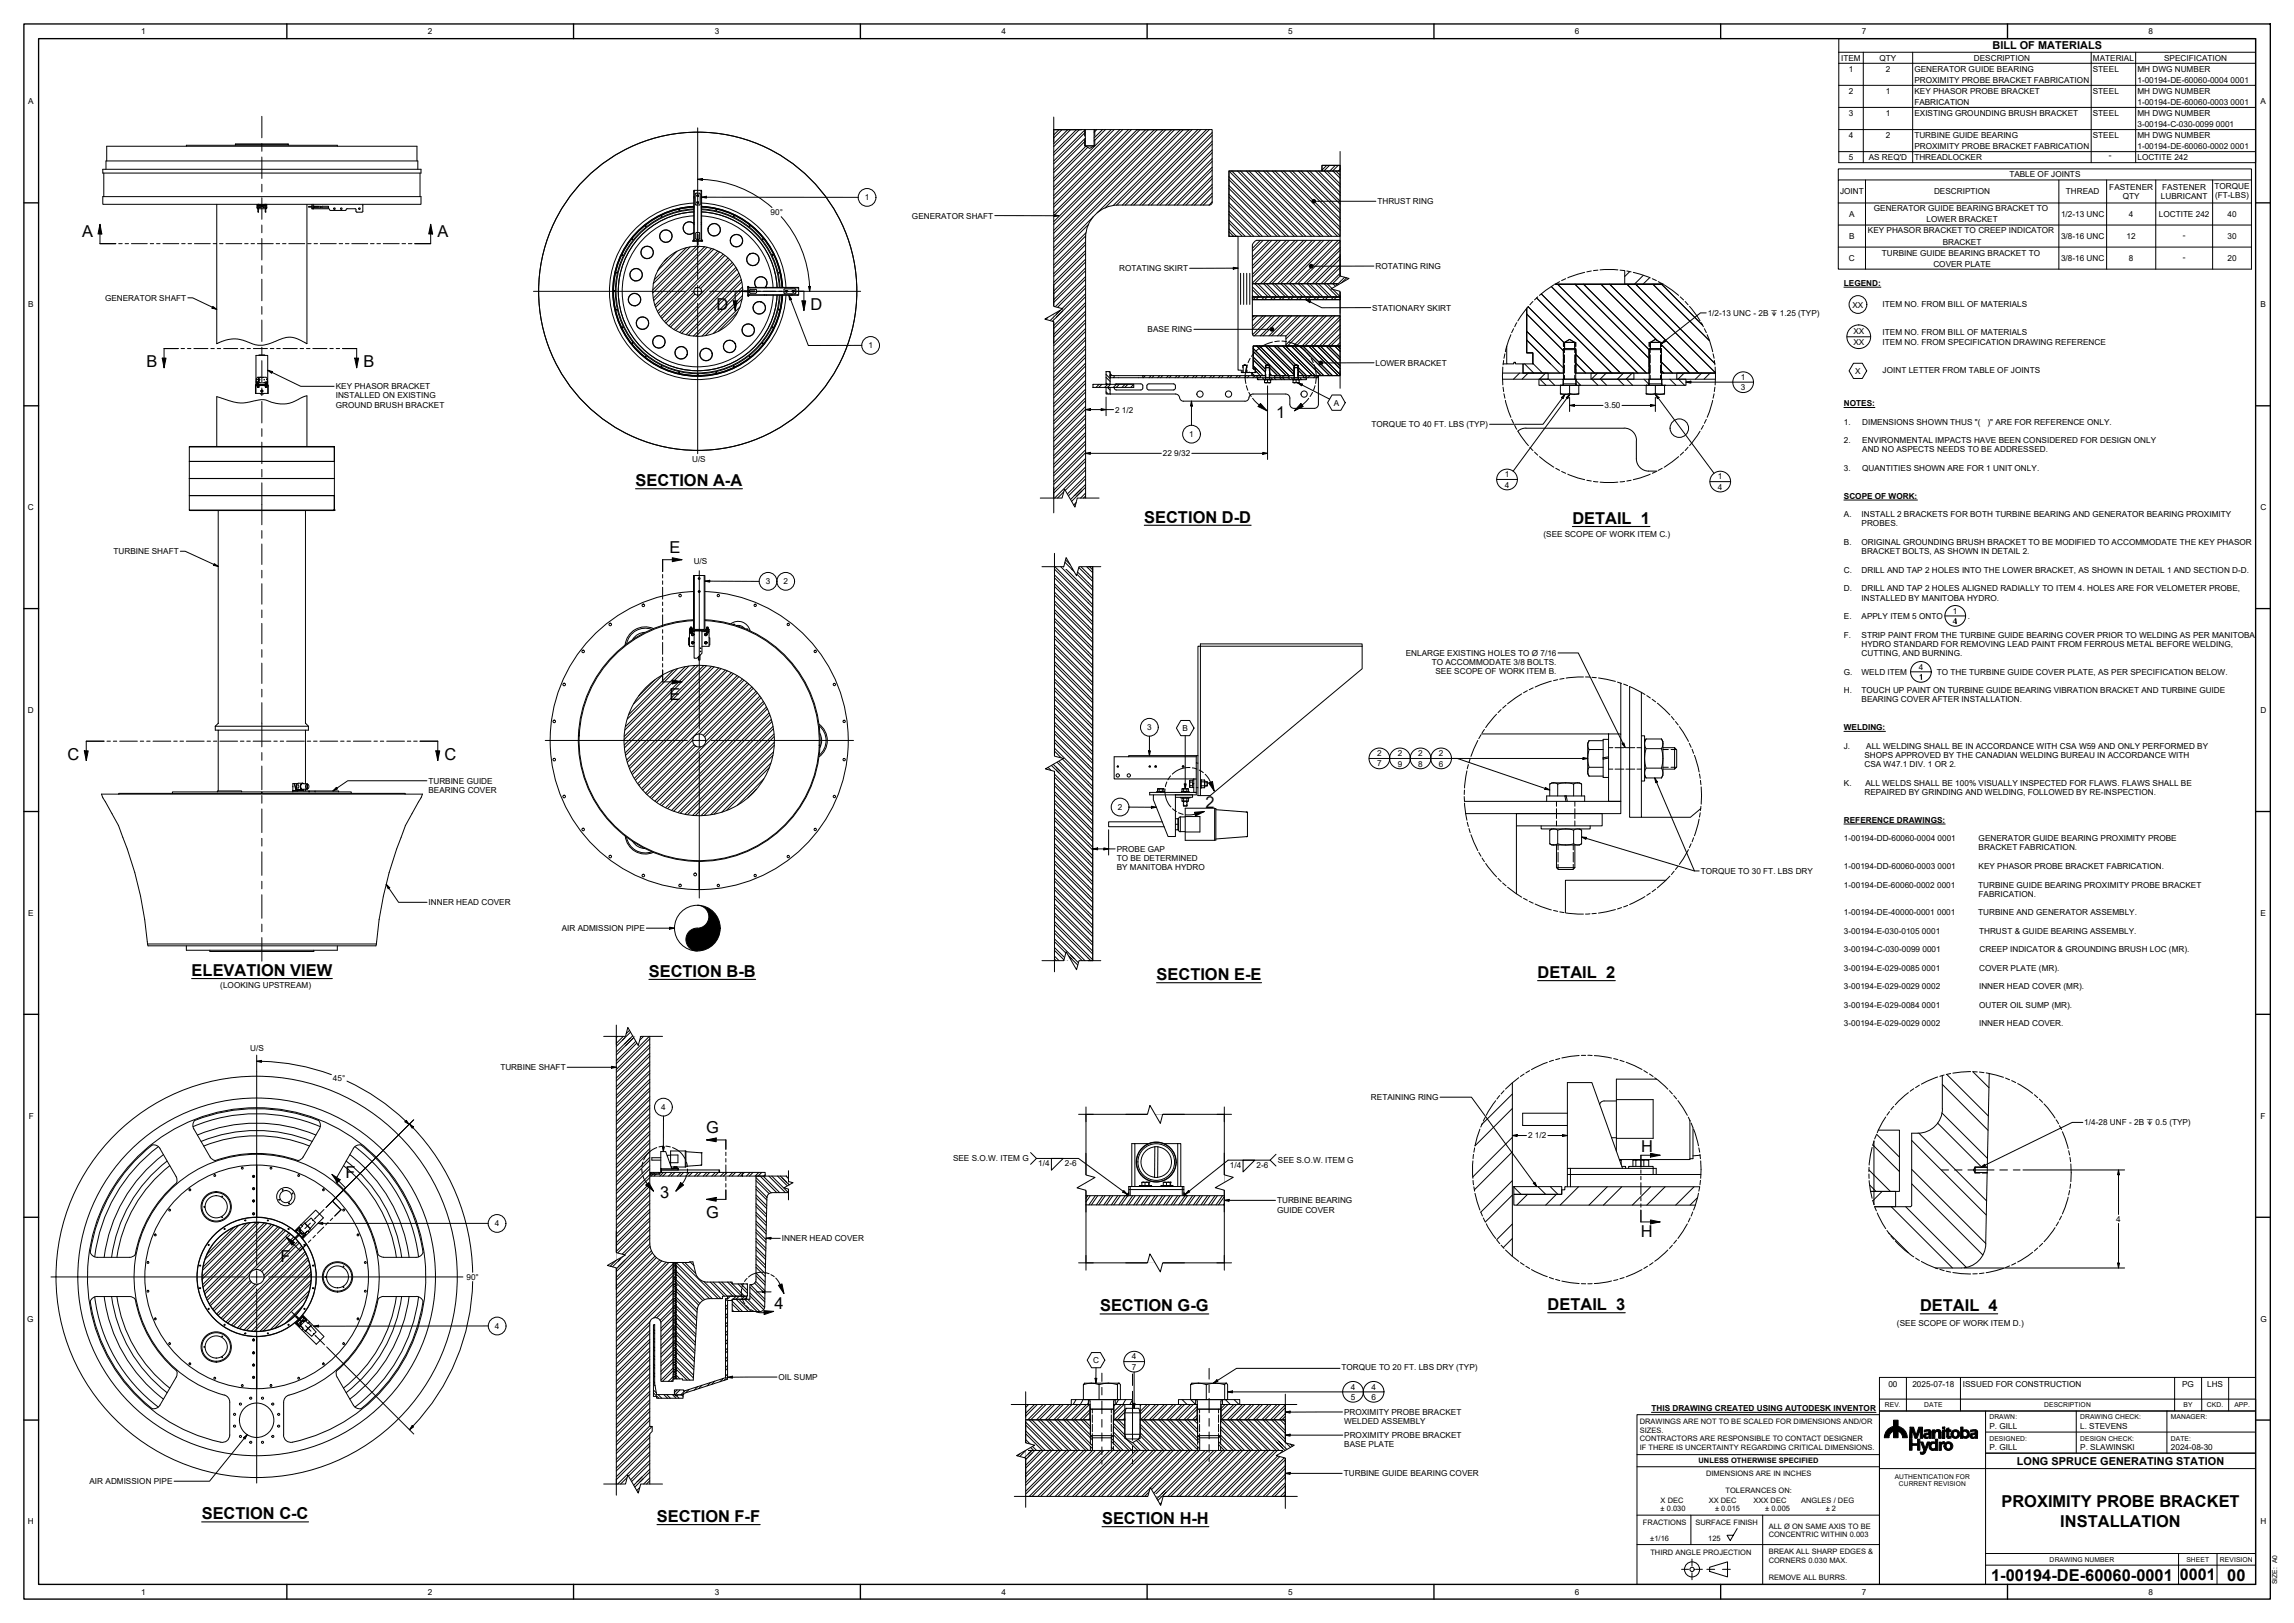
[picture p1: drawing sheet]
<svg xmlns="http://www.w3.org/2000/svg" width="1189mm" height="841mm" viewBox="0 0 1189 841" stroke-linecap="round" stroke-linejoin="round" font-family="sans-serif">
<defs><g id="words">
<g font-size="8.5">
<text x="43" y="123">A</text>
<text x="227" y="123">A</text>
<text x="371" y="161">D</text>
<text x="420" y="161">D</text>
<text x="76" y="190">B</text>
<text x="188" y="190">B</text>
<text x="661" y="217">1</text>
<text x="329" y="252">SECTION A-A</text>
<text x="593" y="271">SECTION D-D</text>
<text x="815" y="271">DETAIL 1</text>
<text x="347" y="287">E</text>
<text x="347" y="363">E</text>
<text x="35" y="394">C</text>
<text x="230" y="394">C</text>
<text x="625" y="418">2</text>
<text x="99" y="506">ELEVATION VIEW</text>
<text x="336" y="506">SECTION B-B</text>
<text x="599" y="508">SECTION E-E</text>
<text x="797" y="507">DETAIL 2</text>
<text x="366" y="587">G</text>
<text x="851" y="597">H</text>
<text x="179" y="611">F</text>
<text x="342" y="621">3</text>
<text x="366" y="631">G</text>
<text x="850" y="641">H</text>
<text x="145" y="654">F</text>
<text x="401" y="678">4</text>
<text x="570" y="680">SECTION G-G</text>
<text x="802" y="679">DETAIL 3</text>
<text x="995" y="679">DETAIL 4</text>
<text x="1037" y="781">PROXIMITY PROBE BRACKET</text>
<text x="105" y="787">SECTION C-C</text>
<text x="340" y="789">SECTION F-F</text>
<text x="571" y="790">SECTION H-H</text>
<text x="1068" y="791">INSTALLATION</text>
<text x="1032" y="819">1-00194-DE-60060-0001</text>
<text x="1154" y="819">00</text>
</g>
<text font-size="8.3" x="1130" y="819">0001</text>
<g font-size="5.7">
<text x="1033" y="26">BILL OF MATERIALS</text>
<text x="1045" y="759">LONG SPRUCE GENERATING STATION</text>
</g>
<g font-size="4.3">
<text x="73" y="17">1</text>
<text x="222" y="17">2</text>
<text x="370" y="17">3</text>
<text x="519" y="17">4</text>
<text x="668" y="17">5</text>
<text x="816" y="17">6</text>
<text x="965" y="17">7</text>
<text x="1113" y="17">8</text>
<text x="954" y="31">ITEM</text>
<text x="974" y="31">QTY</text>
<text x="1023" y="31">DESCRIPTION</text>
<text x="1085" y="31">MATERIAL</text>
<text x="1122" y="31">SPECIFICATION</text>
<text x="958" y="37">1</text>
<text x="977" y="37">2</text>
<text x="992" y="37">GENERATOR GUIDE BEARING</text>
<text x="1085" y="37">STEEL</text>
<text x="1108" y="37">MH DWG NUMBER</text>
<text x="992" y="43">PROXIMITY PROBE BRACKET FABRICATION</text>
<text x="1108" y="43">1-00194-DE-60060-0004</text>
<text x="1156" y="43">0001</text>
<text x="958" y="49">2</text>
<text x="977" y="49">1</text>
<text x="992" y="49">KEY PHASOR PROBE BRACKET</text>
<text x="1085" y="49">STEEL</text>
<text x="1108" y="49">MH DWG NUMBER</text>
<text x="15" y="54">A</text>
<text x="992" y="54">FABRICATION</text>
<text x="1108" y="54">1-00194-DE-60060-0003</text>
<text x="1156" y="54">0001</text>
<text x="1172" y="54">A</text>
<text x="958" y="60">3</text>
<text x="977" y="60">1</text>
<text x="992" y="60">EXISTING GROUNDING BRUSH BRACKET</text>
<text x="1085" y="60">STEEL</text>
<text x="1108" y="60">MH DWG NUMBER</text>
<text x="1108" y="66">3-00194-C-030-0099</text>
<text x="1148" y="66">0001</text>
<text x="958" y="72">4</text>
<text x="977" y="72">2</text>
<text x="992" y="72">TURBINE GUIDE BEARING</text>
<text x="1085" y="72">STEEL</text>
<text x="1108" y="72">MH DWG NUMBER</text>
<text x="992" y="77">PROXIMITY PROBE BRACKET FABRICATION</text>
<text x="1108" y="77">1-00194-DE-60060-0002</text>
<text x="1156" y="77">0001</text>
<text x="958" y="83">5</text>
<text x="968" y="83">AS REQ'D</text>
<text x="992" y="83">THREADLOCKER</text>
<text x="1093" y="82">-</text>
<text x="1108" y="83">LOCTITE 242</text>
<text x="1041" y="92">TABLE OF JOINTS</text>
<text x="954" y="101">JOINT</text>
<text x="1002" y="101">DESCRIPTION</text>
<text x="1071" y="101">THREAD</text>
<text x="1093" y="98">FASTENER</text>
<text x="1121" y="98">FASTENER</text>
<text x="1148" y="98">TORQUE</text>
<text x="448" y="104">1</text>
<text x="714" y="106">THRUST RING</text>
<text x="1100" y="103">QTY</text>
<text x="1120" y="103">LUBRICANT</text>
<text x="1148" y="103">(FT-LBS)</text>
<text x="399" y="111">90°</text>
<text x="473" y="113">GENERATOR SHAFT</text>
<text x="958" y="112">A</text>
<text x="971" y="110">GENERATOR GUIDE BEARING BRACKET TO</text>
<text x="1068" y="112">1/2-13 UNC</text>
<text x="1103" y="112">4</text>
<text x="1119" y="112">LOCTITE 242</text>
<text x="1154" y="112">40</text>
<text x="998" y="115">LOWER BRACKET</text>
<text x="958" y="124">B</text>
<text x="968" y="121">KEY PHASOR BRACKET TO CREEP INDICATOR</text>
<text x="1068" y="124">3/8-16 UNC</text>
<text x="1102" y="124">12</text>
<text x="1131" y="123">-</text>
<text x="1154" y="124">30</text>
<text x="1007" y="127">BRACKET</text>
<text x="958" y="135">C</text>
<text x="975" y="132">TURBINE GUIDE BEARING BRACKET TO</text>
<text x="1068" y="135">3/8-16 UNC</text>
<text x="1103" y="135">8</text>
<text x="1131" y="135">-</text>
<text x="1154" y="135">20</text>
<text x="580" y="141">ROTATING SKIRT</text>
<text x="713" y="139">ROTATING RING</text>
<text x="1002" y="138">COVER PLATE</text>
<text x="956" y="148">LEGEND:</text>
<text x="54" y="156">GENERATOR SHAFT</text>
<text x="15" y="159">B</text>
<text x="711" y="161">STATIONARY SKIRT</text>
<text x="960" y="159">XX</text>
<text x="976" y="159">ITEM NO. FROM BILL OF MATERIALS</text>
<text x="1172" y="159">B</text>
<text x="885" y="164">1/2-13 UNC - 2B ↧ 1.25 (TYP)</text>
<text x="595" y="172">BASE RING</text>
<text x="961" y="173">XX</text>
<text x="976" y="173">ITEM NO. FROM BILL OF MATERIALS</text>
<text x="961" y="179">XX</text>
<text x="976" y="179">ITEM NO. FROM SPECIFICATION DRAWING REFERENCE</text>
<text x="450" y="180">1</text>
<text x="713" y="190">LOWER BRACKET</text>
<text x="902" y="197">1</text>
<text x="961" y="194">X</text>
<text x="976" y="193">JOINT LETTER FROM TABLE OF JOINTS</text>
<text x="174" y="202">KEY PHASOR BRACKET</text>
<text x="902" y="202">3</text>
<text x="174" y="206">INSTALLED ON EXISTING</text>
<text x="174" y="211">GROUND BRUSH BRACKET</text>
<text x="578" y="214">2</text>
<text x="581" y="214">1/2</text>
<text x="691" y="210">A</text>
<text x="832" y="212">3.50</text>
<text x="956" y="210">NOTES:</text>
<text x="711" y="221">TORQUE TO 40 FT. LBS (TYP)</text>
<text x="956" y="220">1.</text>
<text x="965" y="220">DIMENSIONS SHOWN THUS &quot;(</text>
<text x="1030" y="220">)&quot; ARE FOR REFERENCE ONLY.</text>
<text x="616" y="227">1</text>
<text x="956" y="230">2.</text>
<text x="965" y="230">ENVIRONMENTAL IMPACTS HAVE BEEN CONSIDERED FOR DESIGN ONLY</text>
<text x="359" y="240">U/S</text>
<text x="603" y="236">22</text>
<text x="609" y="236">9/32</text>
<text x="965" y="234">AND NO ASPECTS NEEDS TO BE ADDRESSED.</text>
<text x="956" y="244">3.</text>
<text x="965" y="244">QUANTITIES SHOWN ARE FOR 1 UNIT ONLY.</text>
<text x="780" y="247">1</text>
<text x="890" y="248">1</text>
<text x="780" y="253">4</text>
<text x="890" y="254">4</text>
<text x="956" y="258">SCOPE OF WORK:</text>
<text x="14" y="264">C</text>
<text x="956" y="268">A.</text>
<text x="965" y="268">INSTALL 2 BRACKETS FOR BOTH TURBINE BEARING AND GENERATOR BEARING PROXIMITY</text>
<text x="1172" y="264">C</text>
<text x="965" y="273">PROBES.</text>
<text x="800" y="278">(SEE SCOPE OF WORK ITEM C.)</text>
<text x="59" y="287">TURBINE SHAFT</text>
<text x="956" y="282">B.</text>
<text x="965" y="282">ORIGINAL GROUNDING BRUSH BRACKET TO BE MODIFIED TO ACCOMMODATE THE KEY PHASOR</text>
<text x="965" y="287">BRACKET BOLTS, AS SHOWN IN DETAIL 2.</text>
<text x="360" y="293">U/S</text>
<text x="956" y="297">C.</text>
<text x="965" y="297">DRILL AND TAP 2 HOLES INTO THE LOWER BRACKET, AS SHOWN IN DETAIL 1 AND SECTION D-D.</text>
<text x="397" y="303">3</text>
<text x="406" y="303">2</text>
<text x="956" y="306">D.</text>
<text x="965" y="306">DRILL AND TAP 2 HOLES ALIGNED RADIALLY TO ITEM 4. HOLES ARE FOR VELOMETER PROBE,</text>
<text x="965" y="311">INSTALLED BY MANITOBA HYDRO.</text>
<text x="956" y="321">E.</text>
<text x="965" y="321">APPLY ITEM 5 ONTO</text>
<text x="1012" y="318">1</text>
<text x="1012" y="323">4</text>
<text x="1020" y="321">.</text>
<text x="956" y="330">F.</text>
<text x="965" y="330">STRIP PAINT FROM THE TURBINE GUIDE BEARING COVER PRIOR TO WELDING AS PER MANITOBA</text>
<text x="965" y="335">HYDRO STANDARD FOR REMOVING LEAD PAINT FROM FERROUS METAL BEFORE WELDING,</text>
<text x="729" y="340">ENLARGE EXISTING HOLES TO Ø 7/16</text>
<text x="965" y="340">CUTTING, AND BURNING.</text>
<text x="742" y="345">TO ACCOMMODATE 3/8 BOLTS.</text>
<text x="994" y="347">4</text>
<text x="744" y="349">SEE SCOPE OF WORK ITEM B.</text>
<text x="956" y="350">G.</text>
<text x="965" y="350">WELD ITEM</text>
<text x="994" y="352">1</text>
<text x="1004" y="350">TO THE TURBINE GUIDE COVER PLATE, AS PER SPECIFICATION BELOW.</text>
<text x="956" y="359">H.</text>
<text x="965" y="359">TOUCH UP PAINT ON TURBINE GUIDE BEARING VIBRATION BRACKET AND TURBINE GUIDE</text>
<text x="965" y="364">BEARING COVER AFTER INSTALLATION.</text>
<text x="14" y="369">D</text>
<text x="1172" y="369">D</text>
<text x="594" y="378">3</text>
<text x="613" y="379">B</text>
<text x="956" y="378">WELDING:</text>
<text x="956" y="388">J.</text>
<text x="967" y="388">ALL WELDING SHALL BE IN ACCORDANCE WITH CSA W59 AND ONLY PERFORMED BY</text>
<text x="714" y="392">2</text>
<text x="724" y="392">2</text>
<text x="735" y="392">2</text>
<text x="746" y="392">2</text>
<text x="966" y="393">SHOPS APPROVED BY THE CANADIAN WELDING BUREAU IN ACCORDANCE WITH</text>
<text x="714" y="397">7</text>
<text x="724" y="397">9</text>
<text x="735" y="397">8</text>
<text x="746" y="397">6</text>
<text x="966" y="398">CSA W47.1 DIV. 1 OR 2.</text>
<text x="222" y="406">TURBINE GUIDE</text>
<text x="956" y="407">K.</text>
<text x="967" y="407">ALL WELDS SHALL BE 100% VISUALLY INSPECTED FOR FLAWS. FLAWS SHALL BE</text>
<text x="222" y="411">BEARING COVER</text>
<text x="966" y="412">REPAIRED BY GRINDING AND WELDING, FOLLOWED BY RE-INSPECTION.</text>
<text x="579" y="420">2</text>
<text x="956" y="426">REFERENCE DRAWINGS:</text>
<text x="956" y="436">1-00194-DD-60060-0004</text>
<text x="1004" y="436">0001</text>
<text x="1025" y="436">GENERATOR GUIDE BEARING PROXIMITY PROBE</text>
<text x="579" y="441">PROBE GAP</text>
<text x="1025" y="441">BRACKET FABRICATION.</text>
<text x="579" y="446">TO BE DETERMINED</text>
<text x="579" y="451">BY MANITOBA HYDRO</text>
<text x="881" y="453">TORQUE TO 30 FT. LBS DRY</text>
<text x="956" y="450">1-00194-DD-60060-0003</text>
<text x="1004" y="450">0001</text>
<text x="1025" y="450">KEY PHASOR PROBE BRACKET FABRICATION.</text>
<text x="956" y="460">1-00194-DE-60060-0002</text>
<text x="1004" y="460">0001</text>
<text x="1025" y="460">TURBINE GUIDE BEARING PROXIMITY PROBE BRACKET</text>
<text x="1025" y="465">FABRICATION.</text>
<text x="222" y="469">INNER HEAD COVER</text>
<text x="15" y="475">E</text>
<text x="956" y="474">1-00194-DE-40000-0001</text>
<text x="1004" y="474">0001</text>
<text x="1025" y="474">TURBINE AND GENERATOR ASSEMBLY.</text>
<text x="1172" y="475">E</text>
<text x="291" y="483">AIR ADMISSION PIPE</text>
<text x="956" y="484">3-00194-E-030-0105</text>
<text x="996" y="484">0001</text>
<text x="1026" y="484">THRUST &amp; GUIDE BEARING ASSEMBLY.</text>
<text x="956" y="493">3-00194-C-030-0099</text>
<text x="996" y="493">0001</text>
<text x="1026" y="493">CREEP INDICATOR &amp; GROUNDING BRUSH LOC (MR).</text>
<text x="956" y="503">3-00194-E-029-0085</text>
<text x="996" y="503">0001</text>
<text x="1026" y="503">COVER PLATE (MR).</text>
<text x="114" y="512">(LOOKING UPSTREAM)</text>
<text x="956" y="513">3-00194-E-029-0029</text>
<text x="996" y="513">0002</text>
<text x="1026" y="513">INNER HEAD COVER (MR).</text>
<text x="956" y="522">3-00194-E-029-0084</text>
<text x="996" y="522">0001</text>
<text x="1026" y="522">OUTER OIL SUMP (MR).</text>
<text x="956" y="532">3-00194-E-029-0029</text>
<text x="996" y="532">0002</text>
<text x="1026" y="532">INNER HEAD COVER.</text>
<text x="130" y="544">U/S</text>
<text x="259" y="555">TURBINE SHAFT</text>
<text x="173" y="560">45°</text>
<text x="343" y="575">4</text>
<text x="711" y="570">RETAINING RING</text>
<text x="15" y="580">F</text>
<text x="1172" y="580">F</text>
<text x="1080" y="583">1/4-28 UNF - 2B ↧ 0.5 (TYP)</text>
<text x="792" y="590">2</text>
<text x="795" y="590">1/2</text>
<text x="494" y="602">SEE S.O.W. ITEM G</text>
<text x="538" y="604">1/4</text>
<text x="552" y="604">2-6</text>
<text x="637" y="605">1/4</text>
<text x="651" y="605">2-6</text>
<text x="662" y="603">SEE S.O.W. ITEM G</text>
<text x="662" y="624">TURBINE BEARING</text>
<text x="662" y="628">GUIDE COVER</text>
<text x="256" y="635">4</text>
<text x="1097" y="633">4</text>
<text x="405" y="643">INNER HEAD COVER</text>
<text x="242" y="663">90°</text>
<text x="14" y="685">G</text>
<text x="256" y="689">4</text>
<text x="983" y="687">(SEE SCOPE OF WORK ITEM D.)</text>
<text x="1172" y="685">G</text>
<text x="566" y="706">C</text>
<text x="587" y="704">4</text>
<text x="587" y="710">7</text>
<text x="695" y="710">TORQUE TO 20 FT. LBS DRY (TYP)</text>
<text x="403" y="715">OIL SUMP</text>
<text x="979" y="719">00</text>
<text x="991" y="719">2025-07-18</text>
<text x="1017" y="719">ISSUED FOR CONSTRUCTION</text>
<text x="1131" y="719">PG</text>
<text x="1144" y="719">LHS</text>
<text x="700" y="720">4</text>
<text x="700" y="725">5</text>
<text x="711" y="720">4</text>
<text x="711" y="725">6</text>
<text x="856" y="731">THIS DRAWING CREATED USING AUTODESK INVENTOR</text>
<text x="697" y="733">PROXIMITY PROBE BRACKET</text>
<text x="697" y="738">WELDED ASSEMBLY</text>
<text x="1031" y="740">P. GILL</text>
<text x="1078" y="740">L. STEVENS</text>
<text x="697" y="745">PROXIMITY PROBE BRACKET</text>
<text x="697" y="750">BASE PLATE</text>
<text x="1031" y="751">P. GILL</text>
<text x="1078" y="751">P. SLAWINSKI</text>
<text x="1125" y="751">2024-08-30</text>
<text x="696" y="765">TURBINE GUIDE BEARING COVER</text>
<text x="46" y="769">AIR ADMISSION PIPE</text>
<text x="14" y="790">H</text>
<text x="1172" y="790">H</text>
<text x="73" y="827">1</text>
<text x="222" y="827">2</text>
<text x="370" y="827">3</text>
<text x="519" y="827">4</text>
<text x="668" y="827">5</text>
<text x="816" y="827">6</text>
<text x="965" y="827">7</text>
<text x="1113" y="827">8</text>
</g>
<g font-size="3.9">
<text x="850" y="738">DRAWINGS ARE NOT TO BE SCALED FOR DIMENSIONS AND/OR</text>
<text x="850" y="743">SIZES.</text>
<text x="850" y="747">CONTRACTORS ARE RESPONSIBLE TO CONTACT DESIGNER</text>
<text x="850" y="751">IF THERE IS UNCERTAINTY REGARDING CRITICAL DIMENSIONS.</text>
<text x="880" y="758">UNLESS OTHERWISE SPECIFIED</text>
<text x="884" y="765">DIMENSIONS ARE IN INCHES</text>
<text x="894" y="774">TOLERANCES ON:</text>
<text x="861" y="779">X DEC</text>
<text x="886" y="779">XX DEC</text>
<text x="909" y="779">XXX DEC</text>
<text x="933" y="779">ANGLES / DEG</text>
<text x="861" y="783">± 0.030</text>
<text x="889" y="783">± 0.015</text>
<text x="915" y="783">± 0.005</text>
<text x="946" y="783">± 2</text>
<text x="851" y="790">FRACTIONS</text>
<text x="879" y="790">SURFACE FINISH</text>
<text x="917" y="792">ALL Ø ON SAME AXIS TO BE</text>
<text x="917" y="797">CONCENTRIC WITHIN 0.003</text>
<text x="855" y="798">±1/16</text>
<text x="885" y="798">125</text>
<text x="855" y="806">THIRD ANGLE PROJECTION</text>
<text x="917" y="806">BREAK ALL SHARP EDGES &amp;</text>
<text x="917" y="810">CORNERS 0.030 MAX.</text>
<text x="917" y="819">REMOVE ALL BURRS.</text>
</g>
<g font-size="3.5">
<text x="977" y="729">REV.</text>
<text x="997" y="729">DATE</text>
<text x="1059" y="729">DESCRIPTION</text>
<text x="1132" y="729">BY</text>
<text x="1144" y="729">CKD.</text>
<text x="1158" y="729">APP.</text>
<text x="1031" y="735">DRAWN:</text>
<text x="1078" y="735">DRAWING CHECK:</text>
<text x="1125" y="735">MANAGER:</text>
<text x="1031" y="747">DESIGNED:</text>
<text x="1078" y="747">DESIGN CHECK:</text>
<text x="1125" y="746">DATE:</text>
<text x="1062" y="809">DRAWING NUMBER</text>
<text x="1133" y="809">SHEET</text>
<text x="1150" y="809">REVISION</text>
<text x="1180" y="821" transform="rotate(-90 1180 821)">SIZE: A0</text>
</g>
<g font-size="3.4">
<text x="982" y="766">AUTHENTICATION FOR</text>
<text x="984" y="770">CURRENT REVISION</text>
</g>
</g></defs>
<!-- layer: Hatch (ANSI) -->
<g fill="none" stroke="#000" stroke-width=".52">
<path d="M549 67l-3 3M550 67l-4 4M553 67l-7 7M555 67l-9 9M558 67l-12 12M559 67l-13 13M562 67l-16 16M562 69l-16 16M562 73l-16 16M562 72l-16 16M563 76l-17 16M564 76l-18 18"/>
<path d="M568 67l-1 2M571 67l-4 5M573 67l-6 6M576 67l-30 30M577 67l-31 31M580 67l-34 34M582 67l-36 36M585 67l-39 39M586 67l-40 40M589 67l-43 43M591 67l-45 45M594 67l-48 48"/>
<path d="M595 67l-49 49M598 67l-52 52M600 67l-54 54M603 67l-57 57M604 67l-58 58M607 67l-61 61M609 67l-63 63M612 67l-43 43M613 67l-40 41M616 67l-39 39M618 67l-39 39M621 67l-39 39"/>
<path d="M622 67l-39 39M625 67l-39 39M627 67l-39 39M628 70l-36 36M628 75l-31 31M628 79l-27 27M628 69l-37 37M628 73l-33 33M628 78l-28 28M628 84l-22 22M628 88l-18 18M628 93l-13 13"/>
<path d="M628 97l-9 9M628 82l-24 24M628 87l-19 19M628 91l-15 15M628 96l-10 10M637 96l26 26M637 98l25 24M637 93l29 29M637 89l34 33M637 92l31 30M638 89l34 33M641 89l34 33"/>
<path d="M643 89l34 33M646 89l34 33M647 89l34 33M650 89l34 33M652 89l34 33M655 89l34 33M656 89l34 33M659 89l34 33M661 89l33 33M664 89l30 30M665 89l29 29M668 89l26 26"/>
<path d="M670 89l24 24M673 89l21 21M674 89l20 20M677 89l17 17M679 89l15 15M682 89l12 12M683 89l11 11M688 86l-3 2M688 89l6 6M689 86l-3 3 8 8M691 89l3 3M692 86l-3 3"/>
<path d="M692 89l2 2M694 86l-3 3M694 88v1M564 116l-18 18M567 112l-21 21M628 102l-4 4M628 100l-6 6M628 105l-1 1M637 111l11 11M637 107l16 15M637 102l20 20M637 101l22 21"/>
<path d="M637 116l7 6M637 119l4 3M637 114l8 8M637 110l13 12M637 105l17 17M346 134l-2 1M351 130l-10 10M356 128l-17 17M358 128l-19 19M361 128l-23 22M362 128l-24 24M365 128l-26 27"/>
<path d="M366 128l-27 28M369 129l-30 29M370 129l-30 30M372 130l-31 31M373 131l-32 31M375 132l-33 32M376 132l-33 33M377 134l-15 15M378 134l-15 16M379 136l-32 33M380 137l-33 33M381 139l-32 32"/>
<path d="M382 140l-32 31M563 127l-17 16M563 131l-17 17M563 136l-17 16M563 125l-17 17M563 130l-17 16M563 134l-17 17M563 139l-17 16M563 122l-17 17M563 121l-17 16M637 120l2 2M653 125l-4 4"/>
<path d="M655 125l-6 5M658 125l-9 8M659 125l-10 10M662 125l-13 13M664 125l-15 14M667 125l-18 17M668 125l-19 19M671 125l-22 22M673 125l-23 22M676 125l-23 22M677 125l-22 22M680 125l-22 22"/>
<path d="M682 125l-23 22M685 125l-23 22M686 125l-22 22M689 125l-22 22M691 125l-23 22M694 125l-23 22M694 125l-21 22M694 130l-17 17M694 139l-8 8M694 128l-18 19M694 133l-14 14M694 137l-9 10"/>
<path d="M694 134l-12 13M360 151l-16 16M360 152l-15 15M383 142l-31 30M383 143l-30 30M384 159l-14 14M384 145l-28 28M384 146l-27 28M385 155l-19 19M385 149l-26 25M385 153l-21 21M385 150l-24 24"/>
<path d="M563 140l-17 17M563 145l-17 16M563 149l-17 17M563 154l-17 16M563 158l-17 17M563 143l-17 17M563 148l-17 16M563 152l-17 17M563 157l-17 16M649 150l4 4M649 153l1 1M649 149l5 5"/>
<path d="M650 147l7 7M652 147l7 7M655 147l7 7M656 147l7 7M659 147l7 7M661 147l7 7M664 147l7 7M665 147l7 7M668 147l7 7M670 147l7 7M673 147l7 7M674 147l7 7"/>
<path d="M677 147l7 7M679 147l7 7M682 147l7 7M683 147l7 7M686 147l7 7M688 147l6 7M691 147l3 4M692 147l2 2M694 143l-3 4M694 146v1M694 142l-5 5M792 159l19 19"/>
<path d="M796 154l39 39M799 152l41 41M804 148l45 45M807 147l46 46M816 147l39 39M821 147l34 34M830 147l29 29M834 147l46 46M843 147l46 46M845 141l-3 2M848 147l41 41M852 143l-5 4"/>
<path d="M855 144l-4 3M857 147l29 30M861 147h-1M861 147l21 21M382 162l-10 10M563 163l-17 16M563 167l-17 17M563 172l-17 16M563 176l-17 17M563 161l-17 17M563 166l-17 16M563 170l-17 17"/>
<path d="M563 175l-17 16M563 179l-17 17M650 164l-1 1M651 179l16 16M652 164l-3 2M653 179l15 16M654 164l-5 5M656 179l15 15M656 164l-7 7M657 179l14 14M659 164l-10 9M660 179l11 11"/>
<path d="M660 164l-10 10M662 179l9 10M663 164l-10 10M665 179l15 16M665 164l-10 10M666 179l16 16M668 164l-10 10M669 179l16 16M669 164l-10 10M671 179l15 16M672 164l-10 10M674 179l15 16"/>
<path d="M674 164l-10 10M675 179l16 16M677 164l-11 10M678 179l16 16M678 164l-12 12M680 179l14 15M681 164l-15 15M683 179l11 12M683 164l-16 15M684 179l10 11M686 164l-16 15M687 179l7 8"/>
<path d="M687 164l-15 15M689 179l5 6M690 164l-15 15M692 179l2 3M692 164l-16 15M693 179l1 2M694 166l-13 13M694 170l-9 9M694 175l-4 4M694 179h.1M694 164l-15 15M694 169l-10 10"/>
<path d="M694 173l-6 6M694 178l-1 1M791 176l17 17M791 163l19 19M791 172l19 19M861 178l15 15M563 181l-17 16M563 185l-17 17M563 190l-17 16M563 194l-17 17M563 199l-17 16M563 184l-17 16"/>
<path d="M563 188l-17 17M563 193l-17 16M563 197l-17 17M567 199h-1M570 199l-2 2M571 199l-2 2M573 196l2 2M573 199h1M573 194l2 2M574 199l-2 2M575 193h.1M575 195h.1"/>
<path d="M576 195h-1M576 199l-2 2 1 1M579 199l-2 2M580 199l-2 2M583 199l-2 2M585 199l-2 2M588 199l-2 2M594 195l-2 1M597 195l-1 1M598 195l-1 1M601 195l-1 1M602 195l-1 1"/>
<path d="M606 195l-2 1M607 195l-1 1M610 195l-1 1M612 195l-2 1M614 195l-1 1M616 195l-1 1M619 195l-1 1M620 195l-1 1M623 195l-1 1M625 195l-1 1M628 195l-1 1M629 195l-1 1"/>
<path d="M632 195l-1 1M634 195l-1 1M637 195l-1 1M638 195l-1 1M641 195l-1 1M643 195l-1 1M646 195l-1 1M647 195l-1 1M649 193l1 2M649 191h1M649 187l7 6M649 182l8 7"/>
<path d="M649 190l6 5M649 185l7 6M649 181l15 14M650 195l-1 1M651 192l2 3M652 196v1M652 195l-1 1M654 196l1 1M656 196h.1M658 190l4 5M658 194l1 1M659 196l1 1"/>
<path d="M660 196l1 1M661 195h.1M663 196l1 1M664 195l-1 1M665 196l1 1M665 195l-1 1M668 196l1 1M668 195l-1 1M669 196l1 1M673 190l4 5M673 192l3 3M673 196v1"/>
<path d="M674 196l1 1M677 196h.1M677 195l-1 1M679 195l-1 1M682 195l-1 1M683 195l-1 1M788 193l-4 3M790 189l5 4M792 193l-3 3M794 188l5 5M798 196l3 4M801 193l-3 3"/>
<path d="M802 196h.1M803 196l3 4M817 188l5 5M817 184l9 9M817 197l2 3M825 196l3 4M828 193l-3 3M830 196l3 4M832 193l-3 3M839 196l3 4M841 193l-3 3M843 196l3 4"/>
<path d="M846 193l-3 3M852 196l3 3M861 192l1 1M861 188l6 5M865 196l4 4M870 196l3 4M873 193l-3 3M882 193l-3 3M886 193l-3 3M563 203l-17 17M563 208l-17 16M563 212l-17 17"/>
<path d="M563 217l-17 16M563 202l-17 16M563 206l-17 17M563 211l-17 16M563 215l-17 17M563 220l-17 16M573 203l1 1M588 201h-1M563 221l-17 17M563 226l-17 16M563 230l-17 17M563 235l-17 16"/>
<path d="M563 239l-17 17M563 224l-17 17M563 229l-17 16M563 233l-17 17M563 238l-17 16M563 244l-15 14M563 248l-10 10M563 253l-6 5M563 257l-1 1M563 242l-16 16M563 247l-12 11M563 251l-7 7"/>
<path d="M563 255l-3 3M546 299l18 18M546 295l18 17M546 298l18 17M547 294l17 17M550 294l14 14M551 294l13 12M554 294l10 9M556 294l8 8M559 294l5 5M560 294l4 3M563 294h1"/>
<path d="M546 317l18 18M546 313l18 17M546 308l18 18M546 304l18 17M546 316l18 17M546 311l18 18M546 307l18 17M546 302l18 18M546 340l18 17M546 335l18 18M546 331l18 17M546 326l18 18"/>
<path d="M546 322l18 17M546 338l18 18M546 334l18 17M546 329l18 18M546 325l18 17M546 320l18 18M339 352l-8 9M343 350l-15 15M349 347l-23 23M351 346l-26 27M355 345l-31 32M357 345l-33 33"/>
<path d="M360 345l-36 37M362 345l-39 38M365 345l-41 41M366 345l-42 43M369 345l-45 45M370 346l-46 45M372 346l-47 48M374 346l-49 49M376 347l-50 50M377 348l-51 50M379 349l-52 51M380 349l-52 52"/>
<path d="M382 350l-53 53M383 351l-54 53M385 352l-54 54M386 352l-55 55M387 354l-55 55M388 354l-26 26M390 356l-26 25M390 357l-25 25M392 358l-26 26M392 359l-54 55M546 358l18 17M546 353l18 18"/>
<path d="M546 349l18 17M546 344l18 18M546 356l18 18M546 352l18 17M546 347l18 18M546 343l18 17M394 361l-55 54M394 362l-54 54M396 363l-54 54M396 364l-53 53M397 366l-52 52M398 367l-52 52"/>
<path d="M399 369l-51 51M399 371l-50 49M400 373l-49 48M400 374l-47 47M401 376l-46 46M401 378l-45 44M546 376l18 17M546 371l18 18M546 367l18 17M546 362l18 18M546 379l18 17M546 374l18 18"/>
<path d="M546 370l18 17M546 365l18 18M546 361l18 17M359 384l-26 25M360 386l-25 25M361 386l-26 26M363 387l-26 26M399 398l-23 22M399 395l-25 26M401 391l-31 31M401 390l-33 32M401 380l-42 42"/>
<path d="M401 382l-41 41M401 386l-36 37M401 385l-38 38M546 398l18 18M546 394l18 17M546 389l18 18M546 385l18 17M546 380l18 18M546 397l18 17M546 392l18 18M546 388l18 17M546 383l18 18"/>
<path d="M392 409l-4 4M396 404l-14 13M546 416l18 18M546 412l18 17M546 407l18 18M546 403l18 17M546 419l18 18M546 415l18 17M546 410l18 18M546 406l18 17M546 401l18 18M546 439l18 17"/>
<path d="M546 434l18 18M546 430l18 17M546 425l18 18M546 421l18 17M546 437l18 18M546 433l18 17M546 428l18 18M546 424l18 17M546 457l18 17M546 452l18 18M546 448l18 17M546 443l18 18"/>
<path d="M546 460l18 17M546 455l18 18M546 451l18 17M546 446l18 18M546 442l18 17M546 479l18 18M546 475l18 17M546 470l18 18M546 466l18 17M546 461l18 18M546 477l18 18M546 473l18 18"/>
<path d="M546 469l18 17M546 464l18 18M546 497l1 1M546 492l6 6M546 488l10 10M546 484l15 14M546 495l3 3M546 491l7 7M546 487l12 11M546 482l16 16M320 537l-1 1M323 537l-4 4"/>
<path d="M325 537l-6 5M328 537l-9 8M329 537l-10 10M332 537l-13 13M334 537l-15 14M336 537l-17 17M337 538l-18 18M337 543l-18 17M337 547l-18 18M337 552l-18 17M337 556l-18 18M337 541l-18 18"/>
<path d="M337 546l-18 17M337 550l-18 18M337 555l-18 17M337 559l-18 18M1009 557l21 21M1022 555l9 9M1031 556h.1M337 561l-18 17M337 565l-18 18M337 570l-18 17M337 574l-18 18M337 579l-18 17"/>
<path d="M337 564l-18 17M337 568l-18 18M337 573l-18 17M337 577l-18 18M784 574l-20 20M784 567l-16 16M1006 577l24 23M1007 562l23 24M337 583l-18 18M337 588l-18 17M337 592l-18 18M337 597l-18 17"/>
<path d="M337 582l-18 17M337 586l-18 18M337 591l-18 17M337 595l-18 18M337 600l-18 17M784 589l-21 21M784 597l-20 20M971 593l13 14M973 588l11 12M991 591l38 39M994 587l36 35M1004 582l23 23"/>
<path d="M337 601l-18 18M337 606l-18 17M337 610l-18 17M337 615l-18 17M337 619l-18 17M337 604l-18 18M337 609l-18 17M337 613l-18 18M337 618l-18 17M337 608h1M339 608l-2 1M339 608h.1"/>
<path d="M340 608l-1 1M341 608h1M344 608l-2 1M345 608l-2 1M348 608l-2 1M350 608l-2 1M353 608l-2 1M354 608l-2 1M357 608l-2 1M359 608l-2 1M362 608l-2 1M363 608l-2 1"/>
<path d="M366 608l-2 1M368 608l-2 1M371 608l-2 1M372 608l-2 1M375 608l-2 1M377 608l-2 1M380 608l-2 1M381 608l-2 1M384 608l-2 1M386 608l-2 1M389 608l-2 1M390 608l-2 1"/>
<path d="M392 616l5 6M392 612l7 7M392 619l5 6M392 615l5 5M392 610l8 8M393 608l-2 1M394 609l9 9M395 608l-2 1M395 609l9 9M397 609h-1M398 609l9 9M400 609l9 9"/>
<path d="M403 609l6 6M404 609l5 5M407 609l1 1M408 610l1 1M564 620l-1 1M565 620l-2 3M568 620l-4 4M569 620l-3 4M572 620l-4 4M573 620l-4 4M575 620l-3 4M577 620l-4 4"/>
<path d="M579 620l-3 4M581 620l-4 4M583 620l-3 4M584 620l-3 4M587 620l-3 4M588 620l-3 4M591 620l-3 4M592 620l-3 4M595 620l-4 4M596 620l-3 4M599 620l-4 4M600 620l-3 4"/>
<path d="M602 620l-3 4M604 620l-4 4M606 620l-3 4M608 620l-4 4M610 620l-3 4M612 620l-4 4M614 620l-3 4M615 620l-3 4M618 620l-3 4M619 620l-3 4M622 620l-3 4M623 620l-3 4"/>
<path d="M626 620l-4 4M627 620l-3 4M630 620l-4 4M631 620l-3 4M634 620l-4 4M784 612l-17 16M784 619l-14 14M785 615l3 4M792 619l-6 5M797 615l4 4M803 615l4 4M807 619l-6 5"/>
<path d="M818 615l-9 9M833 615l-10 9M840 615l-9 9M855 615l-9 9M863 615l-10 9M878 615l-10 9M969 606l11 11M969 614l3 3M975 617l-4 5M991 613l37 37M991 606l38 38M1030 608h.1"/>
<path d="M121 636l-14 14M124 635l-18 17M128 634l-23 23M130 634l-25 24M133 633l-28 28M134 634l-29 29M137 634l-32 32M138 634l-33 33M141 635l-35 34M142 635l-36 36M144 636l-37 37M145 636l-38 38"/>
<path d="M147 637l-38 39M148 638l-39 39M150 639l-40 39M151 640l-19 18M337 624l-18 17M337 628l-18 17M337 633l-18 17M337 637l-18 17M337 622l-18 17M337 627l-18 17M337 631l-18 17M337 636l-18 17"/>
<path d="M392 639l5 5M392 634l5 5M392 630l5 5M392 625l5 6M392 621l5 5M392 637l5 5M392 633l5 5M392 628l5 6M392 624l5 5M634 620l-2 4M634 624h.1M784 634l-8 8"/>
<path d="M880 621l-4 3M979 639l11 11M980 625l32 32M988 625l31 32M152 641l-17 17M153 642l-17 17M154 643l-17 18M155 644l-18 18M156 646l-39 39M157 647l-39 39M158 649l-38 38M158 650l-37 37"/>
<path d="M159 652l-36 36M160 653l-36 35M160 655l-34 34M161 656l-33 33M161 659l-31 31M337 642l-18 17M337 640l-18 17M337 645l-18 17M337 646l-18 17M338 648l-19 18M338 649l-19 19M339 651l-20 20"/>
<path d="M340 652l-21 20M342 653l-23 22M343 653l-24 24M345 654l-26 26M347 654l-28 27M349 656l-30 30M349 659l-30 30M350 655l-1 1M350 659l-1 1M350 658l-1 1M350 660l14 14M350 654l-1 1-30 29"/>
<path d="M350 659l15 14M350 656l18 17M350 654l19 19M353 654l19 19M355 654l6 6M358 654l2 2M392 657l5 5M392 652l5 5M392 648l5 5M392 643l5 5M392 660l5 4M392 655l5 5"/>
<path d="M392 651l5 5M392 646l5 5M392 642l5 5M784 642l-5 4M129 661l-18 18M130 663l-18 18M130 664l-17 18M132 665l-17 18M134 665l-19 19M157 677l-9 9M160 671l-18 17M160 669l-20 20"/>
<path d="M161 665l-25 25M161 660l-29 30M161 663l-26 27M349 661l-30 29M349 665l-30 30M349 670l-30 29M349 674l-9 9M349 679l-7 6M349 664l-30 29M349 668l-30 30M349 673l-10 10M349 677l-7 7"/>
<path d="M350 673h.1M350 664h.1M350 672h.1M350 663l13 12M350 673h-1M350 669l-1 1M350 665l-1 1M350 662h-1M350 674l-1 1M350 670l-1 1M350 667h-1M350 663l-1 1"/>
<path d="M350 674l11 10M350 678l11 10M350 669l11 11M350 676l11 11M350 668l11 11M350 666h.1M350 665l12 11M350 672l11 11M350 680l-1 1M350 676l-1 1M350 672v1M350 669h.1"/>
<path d="M350 677l-1 1M350 670h.1M365 664l9 9M368 664l7 8M370 664l7 8M373 664l7 8M374 664l7 8M377 676l-1 1M377 664l7 8M377 678l-1 1M379 672l-3 2M379 664v1"/>
<path d="M379 674h.1M379 679l1 1M379 674l6 6M379 676l4 4M380 665l6 7M382 672l-2 1M383 665l4 5M383 673l6 7M383 672l-2 1 7 7M384 665l3 4M386 673l6 7M386 672l-2 1"/>
<path d="M387 665v1M387 672l-1 1M387 673l7 7M389 670l7 8M389 671l7 8M389 667l7 8M389 666l7 7M391 665l4 4M392 664l4 5M392 661l4 5M396 670h.1M337 687l-18 17"/>
<path d="M337 691l-18 17M337 695l-18 18M337 700l-18 17M337 690l-18 17M337 694l-18 17M337 698l-18 18M337 685l-18 17M339 698h.1M339 693v1M339 689v1M339 699v1M339 695h.1"/>
<path d="M339 690v1M339 686v1M349 683l-6 7M349 688l-6 6M349 692l-6 7M349 697l-6 6M349 686l-6 7M349 691l-6 6M349 695l-6 7M349 700l-6 6M350 691h.1M350 696l10 10"/>
<path d="M350 682h.1M350 699h.1M350 690h.1M350 681h.1M350 698l-1 1M350 695h-1M350 700h-1M350 696l-1 1M350 692l-1 1M350 687l10 10M350 691l-1 1M350 694l10 10"/>
<path d="M350 688l-1 1M350 685l10 11M350 687l-1 1M350 685l-1 1M350 683l-1 1M350 681l-7 7M350 692l10 9M350 683l11 10M350 699l10 9M350 690l10 10M350 681l11 10M377 687l-1 1"/>
<path d="M377 690l-1 1M377 694l-1 1M377 682l-1 1M377 691l-1 1M377 696l-1 1M377 681l-1 1M377 685l-1 1M377 699l-1 1M337 704l-18 18M337 709l-18 17M337 713l-18 18M337 718l-18 17"/>
<path d="M337 703l-18 17M337 707l-18 18M337 712l-18 17M337 716l-18 18M339 716h.1M339 711v1M339 707h.1M339 702v1M339 717l1 1M339 713h.1M339 708v1M339 704h.1"/>
<path d="M349 701l-6 7M349 706l-6 6M349 710l-6 6M349 715l-1 1M349 704l-6 7M349 709l-6 6M349 713l-3 3M350 712l2 3M350 714h.1M350 704l9 10M350 708h.1M350 706h-1"/>
<path d="M350 702l-1 1M350 707l-1 1M350 703l-1 1M350 703l9 10M350 709l6 6M350 701l10 9M350 714l1 1M350 708l8 7M350 713l-1 1M350 709l-1 1M350 705v1M350 702h.1"/>
<path d="M350 714l-1 1M350 710l-1 1M350 707h.1M350 703h.1M357 720l-2 2M362 719l-2 1M364 718l-2 2M368 716l-2 2M370 716l-1 1M375 714l-2 2M377 700l-1 1M377 705l-1 1"/>
<path d="M377 714l-2 1M377 708l-1 1M377 709l-1 1M377 703l-1 1M377 712l-1 1M337 722l-18 18M337 727l-18 17M337 731l-18 18M337 736l-18 17M337 721l-18 17M337 725l-18 18M337 730l-18 17"/>
<path d="M337 734l-18 18M337 739l-18 17M338 739l-19 19M339 720l1 2M339 722l2 3M341 723l2 2M344 723l2 2M346 723l1 2M348 723l2 2M351 723l1 2M351 720l-1 2M352 720l-2 3"/>
<path d="M353 723l1 1M355 721l-2 2M532 738l13 14M532 737l14 15M532 728h.1M533 728l-1 1M533 736l16 16M535 736l16 16M536 728l-4 4M538 728l-6 6M538 736l16 16M539 736l16 16"/>
<path d="M541 728l-8 8M542 728l-8 8M542 736l16 16M544 736l16 16M545 728l-8 8M547 728l-8 8M547 736l16 16M548 736l16 16M550 728l-8 8M551 728l-8 8M551 736l15 15M553 736l13 13"/>
<path d="M554 728l-8 8M556 728l-8 8M556 736l10 10M557 736l8 8M558 725l-2 3M559 728l-8 8M560 728l-8 8M560 736l5 5M561 725l-1 3M562 736l3 3M563 728l-8 8M564 727v1"/>
<path d="M565 728l-8 8M565 736h.1M565 732l-4 4M565 735l-1 1M565 731l-5 5M577 739l6 6M577 738l6 5M578 728h-1M578 736l5 4M580 736l3 3M580 725l-2 3M581 728l-4 3"/>
<path d="M582 728l-5 5M583 736h.1M583 730l-5 6M583 735l-1 1M583 732l-4 4M583 725l-1 3M587 725l-1 3M591 739l12 13M591 738l14 14M592 728h-1M592 736l16 16M593 736l16 16"/>
<path d="M594 728l-3 3M596 728l-5 5M596 736l16 16M598 736l16 16M599 728l-8 8M600 728l-7 8M601 736l16 16M602 736l16 16M603 728l-7 8M605 728l-8 8M605 736l16 16M607 736l15 15"/>
<path d="M608 728l-8 8M609 728l-8 8M610 736l12 12M611 736l11 10M612 728l-7 8M613 725l2 3M614 728l-8 8M614 736l7 6M616 736l5 5M617 728l-8 8M617 725l3 3M618 728l-8 8"/>
<path d="M619 736l2 2M620 736h1M620 730l-5 6M620 735l-1 1M620 729l-7 7M620 733l-2 3M633 736l15 16M633 739l12 13M634 736l15 16M635 728l-2 2M635 725l3 3M636 728l-3 3"/>
<path d="M637 736l15 16M638 736l16 16M639 728l-6 6M640 725l2 3M641 728l-8 8M641 736l16 16M643 736l15 16M644 728l-8 8M645 728l-8 8M646 736l15 16M647 736l16 16M648 728l-8 8"/>
<path d="M650 728l-8 8M650 736l16 16M652 736l14 14M653 728l-8 8M654 728l-8 8M655 736l11 11M656 736l10 10M657 728l-8 8M659 728l-8 8M659 736l7 7M661 736l5 5M662 728l-8 8"/>
<path d="M663 728l-8 8M664 736l2 2M665 736l1 1M666 734l-2 2M666 728l-8 8M666 733l-3 3M666 729l-6 7M337 745l-18 17M337 749l-18 18M337 754l-15 15M337 758l-11 11M337 743l-18 18"/>
<path d="M337 748l-18 17M337 752l-17 17M337 757l-12 12M532 747l4 5M532 743l8 9M532 750l1 2M532 746l5 6M532 741l10 11M532 752h.1M535 752l-3 3M536 752l-4 4M539 752l-7 7"/>
<path d="M541 752l-9 9M544 752l-12 12M545 752l-13 13M548 752l-16 16M550 752l-18 18M553 752l-21 21M554 752l-22 22M557 752l-24 23M559 752l-24 23M562 752l-24 23M563 752l-24 23M566 752l-24 23"/>
<path d="M568 752l-24 23M571 752l-24 23M572 752l-24 23M575 752l-24 23M576 751v1M576 747l5 5M576 750l2 2M576 745l6 7M577 752l-24 23M577 743l8 9M577 742l10 10M580 752l-24 23"/>
<path d="M581 752l-24 23M584 746l6 6M584 752l-24 23M586 752l-24 23M587 748l4 4M589 752l-24 23M589 746l5 6M590 746l6 6M590 752l-24 23M591 744l8 8M591 742l9 10M593 752l-24 23"/>
<path d="M595 752l-24 23M598 752l-24 23M599 752l-24 23M602 752l-24 23M604 752l-24 23M607 752l-24 23M608 752l-24 23M611 752l-24 23M613 752l-24 23M616 752l-24 23M617 752l-24 23M620 752l-24 23"/>
<path d="M622 752l-24 23M625 752l-24 23M626 752l-24 23M629 752l-24 23M631 752l-24 23M632 749l2 3M632 752h.1M632 747l4 5M632 745l7 7M633 741l10 11M633 744l7 8M634 752l-24 23"/>
<path d="M635 752l-24 23M638 752l-24 23M640 752l-24 23M642 752l-23 23M644 752l-24 23M647 752l-24 23M648 752l-23 23M652 752l-24 23M653 752l-24 23M656 752l-24 23M657 752l-23 23M660 752l-23 23"/>
<path d="M662 752l-24 23M665 752l-24 23M666 752l-23 23M666 756l-19 19M666 755l-20 20M666 759l-16 16M337 763l-6 6M337 767l-2 2M337 761l-8 8M337 766l-3 3M666 761l-14 14M666 765l-10 10"/>
<path d="M666 770l-5 5M666 774l-1 1M666 764l-11 11M666 768l-7 7M666 773l-2 2"/>
</g>
<!-- layer: Hidden Narrow (ANSI) -->
<g fill="none" stroke="#000" stroke-width=".52">
<path d="M562 67v4M562 72v4M567 67v4M567 72v4M810 177v3M817 177v3M855 177v3M861 177v3M573 199h1M575 199h.1M644 189v2M644 192v1"/>
<path d="M646 189v2M646 192v1M656 189v2M656 193v2M656 190v2M656 194v2M658 190v2M658 194v2M658 189v2M658 193v2M671 189v2M671 193v2"/>
<path d="M671 190v2M671 194v2M673 190v2M673 194v2M673 189v2M673 193v2M810 181v4M810 186v4M810 191v2M811 181v2M811 184v4M811 189v4"/>
<path d="M811 194v2M816 181v2M816 184v4M816 189v4M816 194v2M817 181v4M817 186v4M817 191v2M855 181v4M855 186v4M855 191v2M855 181v2"/>
<path d="M855 184v4M855 189v4M855 194v2M861 181v2M861 184v4M861 189v4M861 194v2M861 181v4M861 186v4M861 191v2M573 201h1M575 201h.1"/>
<path d="M579 397h1M596 397h.1M599 397h.1M613 397h.1M862 388h3M862 398h3M866 388h3M866 398h3M613 415v1M613 417v1M615 415v1M615 417v1"/>
<path d="M624 405h1M624 407h1M625 405h1M625 407h1M807 438v2M815 438v2M807 442v5M807 448v2M815 442v5M815 448v2M1024 605h2M1024 608h2"/>
<path d="M1027 608h3M1027 605h3M395 669h1M395 670h1M396 670h.1M396 669h.1M565 736v2M565 739v4M566 730v2M566 733v4M566 738v4M576 730v2"/>
<path d="M576 733v4M576 738v4M577 736v2M577 739v4M621 736v2M621 739v4M622 730v2M622 733v4M622 738v4M632 730v2M632 733v4M632 738v4"/>
<path d="M633 736v2M633 739v4M565 744v4M565 749v3M566 743v2M576 743v2M577 744v4M577 749v3M621 744v4M621 749v3M622 743v2M632 743v2"/>
<path d="M633 744v4M633 749v3"/>
</g>
<!-- layer: Symbol (ANSI) -->
<g fill="none" stroke="#000" stroke-width=".57">
<path d="M329 253h56M593 272h55M815 273h40M99 507h73M336 508h56M599 509h55M797 508h40M570 681h56M802 680h40M995 681h40M105 789h55M340 790h54"/>
<path d="M571 791h55"/>
</g>
<!-- layer: Visible Narrow (ANSI) -->
<g fill="none" stroke="#000" stroke-width=".52">
<path d="M656 197h.1M656 193v-3v5M658 190v5M658 197h.1M671 197h.1M671 191v4zM673 190v5M673 197h.1M810 200h.1M810 189v-8h1h-1v12M816 181h1v12M817 200h.1"/>
<path d="M855 200h-1M855 181v12zM861 181v12M861 200h1M564 294h2M601 410h1M614 410h.1M618 406h.1M612 423v8M564 498h2M563 577v77M634 577v77"/>
<path d="M532 728v47M666 728v47"/>
</g>
<!-- layer: Visible (ANSI) -->
<g fill="none" stroke="#000" stroke-width=".52">
<path d="M97 76v-1h78v1M122 75h.1M122 75h27zM149 75h.1M546 67v191M546 67h15M562 76h5M562 67h5M589 67h-22v9l-2 1-3-1v-9h-16M589 67h27M589 67h.1M616 67h12v38v1h-1h-47a17 17 0 0 0-17 17v135"/>
<path d="M616 67h.1M53 88h165v2h-165zM54 90v12M55 88v-5h162v5M55 83v-7h161v7M218 90v12M360 99v26M360 99h3M360 99v3M363 99l1 26h-5M363 99l1 3M637 89h57v33h-57z"/>
<path d="M685 86h9v3h-9zM53 102h165v4h-165zM112 106v72l6-2h4l12 3 5-1 7-3h4h4l5 3v-72M133 106v2M134 108h.1M134 106v2M134 108h3M134 106v4v-4M134 106h3M135 106v2zM135 107h1M135 106v1"/>
<path d="M136 107h.1M136 106v1M137 106v2zM137 106h1v4l-1-4h-3M138 108h.1M138 106v2M162 106v2v-2M162 107h-2h2M162 108h.1M162 108h8M162 106v2M163 107v1"/>
<path d="M163 107h2h-2M163 107h3v1h-3M163 107h.1M167 107h3M180 108h4l1 1M180 108l-1 1h-8l-1-1M188 106v4h-3l-1-1M360 102v22M360 112a39 39 0 0 0-38 40 39 39 0 0 0 39 38 39 39 0 0 0 40-37M360 109a42 42 0 0 0-41 43 42 42 0 0 0 42 41 42 42 0 0 0 43-40M360 108a43 43 0 0 0-41 44 43 43 0 0 0 42 42 43 43 0 0 0 43-41M360 107a44 44 0 0 0-42 45 44 44 0 0 0 43 43 44 44 0 0 0 45-42"/>
<path d="M360 105a46 46 0 0 0-44 47 46 46 0 0 0 45 45 46 46 0 0 0 46-44M360 110a41 41 0 0 0-40 42 41 41 0 0 0 41 40 41 41 0 0 0 42-39M360 107a44 44 0 0 0-42 45 44 44 0 0 0 43 43 44 44 0 0 0 44-42 44 44 0 0 1-44 42 44 44 0 0 1-43-43 44 44 0 0 1 42-45M360 116a3 3 0 0 0-5 0 3 3 0 0 0 0 4 3 3 0 0 0 5 0 3 3 0 0 1-5 0 3 3 0 0 1 0-4 3 3 0 0 1 5 0M360 106h2h1M362 105h.1M362 101v1M362 101h-1l1 1M362 105h-1h1M363 101v5M363 101l-1-1h-2v6M363 102v23"/>
<path d="M364 107a44 44 0 0 1 42 42M364 112a39 39 0 0 1 37 37M364 107a44 44 0 0 1 41 42M364 109a42 42 0 0 1 40 40M364 110a41 41 0 0 1 39 39M364 108a43 43 0 0 1 40 41M364 105a46 46 0 0 1 43 44M361 125v-3l1 3M361 125v2l1-2M362 124h.1M362 120l-1 1v3M362 120l1 1v3h-1"/>
<path d="M364 124l-5 1M651 125h43v22h-45v-20M651 125l-2 2M387 151h-1h1M388 149l-1-1v6l1-1M388 151h3h-3M388 153h22M388 149h26M388 149h22M388 149h.1M388 149v4M388 153h.1"/>
<path d="M388 151l1 1h3v-1M389 150h3M389 150l-1 1M392 150h.1M392 149a3 3 0 0 1 0-5 3 3 0 0 1 5 0 3 3 0 0 1 0 5M392 150v1M392 149a3 3 0 0 1 0-5 3 3 0 0 1 5 0 3 3 0 0 1-1 5M406 152h1h5M406 150v2M407 151h.1M407 151h1M408 151h.1"/>
<path d="M408 151h-1M410 149h4M411 151h.1M411 151h1M412 151h-1M412 150v2M412 150h-5h-1M412 152h.1M414 153h-4M414 153h-26M414 149v4M649 154h45v-68h-9v3h-48v33h5v70h1v1h1v-4h1h1v4h3v2h7v-2"/>
<path d="M649 154v10h45M649 155h45v24M649 147h45v7h-45zM694 154v1M842 140v7h20h-56M650 174l-1-1v-9h45v15h-28v-5h-17M694 179h-45v12h2v2M694 179v16h-21h21v-16h-45v12h2v2h-2v2h7M781 179v10h4v-1v1h4v4M810 177h7M855 177h6M133 200h6"/>
<path d="M133 199l6 1zM133 198v-14h6v14M133 199h.1M133 198v1M133 200h1M133 198h.1M133 199h1M133 200v1M134 199h-1M134 199h.1M134 200h.1M134 195l-1 1v2"/>
<path d="M134 184h3M135 195l2 1zM135 195h-1v3v-2h1M137 195h1l1 1v2M137 200h1M137 199h1M137 200h.1M138 199h-1M138 199h.1M138 200h.1M138 200h-1M138 198v1"/>
<path d="M138 200v1M138 198h.1M138 198h1M139 198h.1M139 198l-1 1M139 198h-2h-4v1M139 200v4h-6M139 200h.1M139 198v1M566 199h22v2h-22zM573 193h2v6h-2zM575 195h2v1h-2z"/>
<path d="M575 195v-1l1 1M577 195h15M577 196h15M578 199h13l1 1v1l-1 1h-13M579 199h-1M592 195h61v1h-61zM595 199h13l1 1v1l-1 1h-13l-1-1zM644 189h2M644 193h2M655 197h15M655 197h-3v-1h4v1M655 198h1"/>
<path d="M655 197h2v1M655 197v1M656 196h2M656 191h2M656 189h2M656 191v6M656 197h2M656 197h.1M656 190v-1h1h1v1M656 198h2M657 198h-1M657 198h1"/>
<path d="M657 197h1v1M658 195h13M658 191v6M658 197h.1M658 198h.1M661 195h7v1h-7zM670 197h7v-1h-4v1M670 198h1M670 197h2v1M670 197v1M671 196h2M671 197h2"/>
<path d="M671 197h.1M671 197v-1h-13v1M671 191h2M671 189h2M671 191v5M671 196v1M671 190v-1h1h1v1M671 198h2M672 198h-1M672 198h1M672 197h1v1M673 191v5"/>
<path d="M673 196v1M673 197h.1M673 198h.1M675 195h8v1h-8zM683 196v13l-1 2-12 1-1-2-1-4M779 193h23v3h-23M779 189h2M789 193h21M794 189v-6h-3v-23v23h3v6h-5v4M809 200h44M809 200h4v4M809 200v4"/>
<path d="M810 200v-4h-12v4h11M810 196h7M810 199v1M810 199h7M810 189v4h-21M810 181h1h5h1M810 181v18M810 181h7M811 181v-4l2-1 3 1v4M813 200h5v4M817 193h38M817 181v18"/>
<path d="M817 199v1M817 200v-4h38v4M825 193h22v3h-22zM853 200h5v4M853 200v4M855 196h6M855 199l-1 1M855 199h6M855 181h5h1M855 181h6M855 181v18M855 181v-4l3-1 3 1v4"/>
<path d="M858 200h5v4M861 193h28h-20v3h20M861 181v18M861 199l1 1M861 200v-4h13v4h-21M132 200l1 4zM132 200h1M133 201h.1M134 200v1M135 204h2M138 201h.1M139 200v4"/>
<path d="M573 201h2v3h-2zM575 204h34l2 1v1M577 201l2 1M611 206l1 1 1 1M613 208h32M647 206l1-1 1-1h17l2 1v1M647 206v1l-2 1M809 204h2M811 204h5M813 204h-2M813 204h3M818 204h-2"/>
<path d="M853 204h3M856 204h4M858 204h-2M858 204h2M863 204h-3M98 232v7h75v-7M98 239h75v18h-75zM98 231l75 1zM112 231v-25l12 3h2l11-2 6 2h5h3l8-4v26M173 232v7zM842 222h-51h-2l-2 1M842 222a6 6 0 0 1 6 6"/>
<path d="M848 228v10a6 6 0 0 0 6 6h5M98 248h75M98 264l75 1v-8h-75v7h75v-7v7M113 265v110l-1 1M158 265v110M360 298h-1v28h-2M360 298h5v28h-5zM365 298v28h2M546 294v204M566 294v204M359 307a77 77 0 0 0-74 78 77 77 0 0 0 77 76M362 306h.1"/>
<path d="M362 306h1M362 306v1M365 307a77 77 0 0 1 75 78 77 77 0 0 1-78 76M334 328a8 8 0 0 0-6 3M338 326a10 10 0 0 0-13 8M339 326a11 11 0 0 0-15 8M357 330v4M357 326v1h10v-1M357 326h2M357 327v8h3M358 327h-1h3M358 327h1"/>
<path d="M358 328h.1M358 328l1-1v1M358 326h1M358 326h.1M358 328h1M358 325v1M358 325h.1M358 327v1M358 327h.1M359 329h.1M359 333h.1M359 326h.1"/>
<path d="M359 328v1M359 328h.1M359 322a62 62 0 0 0-59 59M359 321a63 63 0 0 0-59 60M359 333h1M360 327h.1M360 329h-1M360 327h4v12l-3 2h-1zM363 339v3h-1v-2M364 327h1M365 327h.1M365 322a62 62 0 0 1 60 64"/>
<path d="M365 333h1M365 329h1M365 321a63 63 0 0 1 60 65M366 333h-1M366 333h.1M366 328l-1 1M366 328h.1M366 326h1M366 327h-7M366 327h1M366 328v1M366 326h.1"/>
<path d="M366 327v1M366 325h1M366 325v1M366 329h.1M367 327v1M367 325v1M367 328h-1M367 327l-1 1M367 326h-1M367 326h.1M367 327h-2M367 327h-1"/>
<path d="M367 327h.1M367 330v4M367 327v8h-3M379 323a6 6 0 0 1 10 4M380 324h1M382 324h2l2 2M387 326h.1M621 335h1v77h-1zM622 334h84v1h-84zM706 335v12l-79 65h-5M840 354v26M845 356v68h6"/>
<path d="M851 359v65h25l5-5M112 376v2h48v-2M112 376h48M113 378h.1M113 378v32M113 375h.1M158 378v28M158 375h.1M158 375l2 1M158 378h.1M424 375a11 11 0 0 1 0 17M425 376a10 10 0 0 1 0 15"/>
<path d="M300 381a63 63 0 0 0 60 65 63 63 0 0 0 65-60M300 381h.1M300 381a62 62 0 0 0 60 65 62 62 0 0 0 65-60M425 386h.1M425 380a8 8 0 0 1 0 7M585 392h35M620 392h-35h-8v12h42M620 395v9M621 392h-1v3h1M768 380h66M824 384l-1 2 1 2M824 388l-1 5 1 5-1 2 1 2"/>
<path d="M824 384l-1 1v16l1 1M824 384h7M824 388h7M824 398h7M834 380h6v35h-6zM834 392l-3 1h3M834 383h-3v20h3M851 381h1v24h-1M853 383l-1 4a3 3 0 0 1 0 4v4a5 5 0 0 1 0 6l1 2M853 383l-1 1M853 398h8M853 388h8"/>
<path d="M853 383h8M861 383l1 1v18l-1 1M861 383l1 4a3 3 0 0 0 0 4v4a5 5 0 0 0 0 6l-1 2M862 387h6M868 387v12h-6M868 387l1 2v8l-1 2M62 412h148M89 411v-1h47v1v-1h46v1M113 410h12M152 410h8M152 410h5M152 407v1"/>
<path d="M152 406l1 4M153 406h1M153 408h1M154 410l-1-4h-1v4M154 407v1M154 407h1v1h-1M154 408l1 1M154 409l1 1M154 409h.1M154 409v1M154 409h1M155 409h.1"/>
<path d="M155 410h1M155 409h1M156 409h.1M157 406h-2l-1 1M157 406l-1 1v2h1M157 406l-1 1v2h3M157 406h2M157 406h-1v1v2h1h-3M157 406h-1v1v2h1M158 409v1M159 409h.1M159 406l-1 1 1 2"/>
<path d="M159 406v3M159 406l1 2-1 1M160 410h.1M160 410h3M163 410h13M598 412h11v21h-4l-7-19zM598 412h-2v-1h24v1h-11M600 411v-1h4v1M600 409h1M600 409h3M600 409v1M601 409h2"/>
<path d="M601 409v1M602 411l-1-1 1 1M602 409v1M603 409v1M612 413h5M612 411v-1h4v1M613 409h.1M613 415h.1M613 414h3M613 409h3M613 409v1M613 414v1"/>
<path d="M613 413v1M613 415v3h2M613 418h2M614 410h.1M614 410v1M615 409v1M615 414v1M615 415v3M616 413v2M616 415h-3M616 409v1M617 404v1"/>
<path d="M617 405v3M617 407h1M617 405h1M617 404v4M617 404h1M617 408h1M618 412v1h-9M618 406h.1M619 404h1v7h-1zM619 406h-1M619 404h-1v4h1M620 408h1"/>
<path d="M622 404v5M622 408h1M623 404v4M623 408h1M623 404h1M623 404h-1M623 407h1M623 405h1M624 404v4M624 405h2M626 405v2h-2M626 405v2"/>
<path d="M629 419h1v16h-16v-16h15v16M630 420l16 1v12l-16 2M759 415h81v7h-54v41M802 415v-3h19v3M803 406h2h2M803 406h1h15h1M803 406v6M807 406h4h5h2h2M807 406v6M812 415l-1-3h1v3M816 406v6M820 406v6"/>
<path d="M824 402h7M852 402l1 1M853 403h8M61 428h.1M61 428l-8-16h166l-2 4a93 93 0 0 0-11 24 195 195 0 0 0-11 49M61 428a202 202 0 0 1 15 61M210 428h.1M324 433a10 10 0 0 0 15 9M325 434a10 10 0 0 0 13 7M328 436a8 8 0 0 0 6 4M602 426h-27v2h28M609 427h1"/>
<path d="M609 424h2v6h-2M610 424v6M611 430v1h3M614 423h-3v1M614 423h8v8h-8M760 422h70v6h-44M799 428v2h25v-2M803 437l2 1M803 430h2h2h4h5h2h2M803 430v7M804 430h-1M807 438v12h9"/>
<path d="M807 430v7M816 430v7M816 438v12M819 430h1v7M820 437l-1 1h-14M820 437l-2 1-2-1-5 1-4-1-2 1M362 446v15M807 450l1 1h7l1-1M863 456h-52v17M76 489h119M76 489l1 1h118v-1M97 490v2h78v-2"/>
<path d="M109 492v1h54v-1M319 537v232M337 537v107a10 10 0 0 0 10 10h2v62h-6v-30a2.9 2.9 0 0 0-3-3 2.9 2.9 0 0 0-3 3v53h1v3l-1 1v26M859 559h-21v38M1007 557v18M1031 556l-1 49h-6l-1 1 1 2h6l-1 37M563 577h71M784 561v90M812 577h-23v6h23M838 571h-7l-2 1M838 570h19v20h-19M1007 574a13 13 0 0 1-16 13v37"/>
<path d="M82 594a85 85 0 0 0-33 57M83 595l8 15M83 595l-1-1-2-1a82 82 0 0 0-33 57l1 1 2 1h17l3-1a70 70 0 0 1 22-39l-1-2M85 598a80 80 0 0 0-31 53M100 584a85 85 0 0 1 66 0M102 588a80 80 0 0 1 62 0M104 591a76 76 0 0 1 58 0M106 594a73 73 0 0 1 54 0M157 600l-2 1a70 70 0 0 0-44 0l-2-1-9-15v-2v-2a82 82 0 0 1 66 0v3l-9 16M181 598a80 80 0 0 1 31 54M183 595l1-1 2-1a83 83 0 0 1 33 57l-3 1-17 1M183 595l-8 15"/>
<path d="M184 594a85 85 0 0 1 33 57M342 600h-4v1h4M346 599h5v4h-3M355 596v9h-7M355 597h9l-1 7M588 593h7M594 596a8 8 0 0 1 6-2v16a8 8 0 0 1-8-5 8 8 0 0 1 2-9zM598 594v16M600 594a8 8 0 0 1 7 8 8 8 0 0 1-7 8M603 593h7M610 593h2v22M610 593v22"/>
<path d="M835 590h3M876 581v20h-37M877 584v16h-1M881 599h-4M971 591v26h-2h13v8h-10h18h1M973 586h11v31h-13v7M87 602a76 76 0 0 0-29 50M88 604a73 73 0 0 0-27 47M133 604a58 58 0 0 0-58 58 58 58 0 0 0 58 58M133 604a58 58 0 0 1 58 58 58 58 0 0 1-58 58M133 604v27zM175 610l-1 2a70 70 0 0 1 22 39h3"/>
<path d="M178 604a73 73 0 0 1 27 48M179 602a76 76 0 0 1 29 50M337 608h5h-5zM342 608v-2l1 2M342 606h1M342 606v-9h3l3 9M342 606h10M343 606h30M347 602h1M348 604v-8h7v9M348 605v1M349 606l2-1v1"/>
<path d="M349 605h.1M349 605h1M350 605h1M350 605h.1M351 605h.1M363 604h.1M363 604h1M363 604h-8M373 608v-2v2M385 608h-43h-5v1h48v-1h12v1h-12M563 620h71M585 620v-4h1v4"/>
<path d="M585 616v-1h29v1M586 615v1h27v-1M587 615v-22h1v22M590 615v-1h7v1M592 613h3M592 613v1M593 613v1M595 613v1M595 613l1 1M595 613h-3M595 613h1M598 610h.1"/>
<path d="M602 615v-1h6v1M603 613v1M603 613h4M603 613h.1M605 613v1M606 613v1M607 613v1M607 613h-4M607 613h.1M613 620v-4h1v4M785 615h24v4h-24zM811 615h.1"/>
<path d="M812 605v4h2v-4M812 605v-44h13l16 44M812 615v-6h2v6M812 605h46v4M814 609h68M839 601h1zM840 601v2M840 604h2v1M844 605v-1h13v5M847 601h7M848 601h-2v3M848 601h6"/>
<path d="M848 601v3M852 601v3M854 601v3M881 615h-70v2h-2v2h-24v5h94M1024 605v3M1030 605v3M132 622h-1M153 638a31 31 0 0 0-43 3 31 31 0 0 0 1 43 31 31 0 0 0 44 0M153 638l1-1 3 3v1zM154 637l1-1zM154 637l-1 1M155 639l-2 2v1l2-2"/>
<path d="M155 638l2 1M155 638h.1M155 637v1M156 638l1 1M156 638h-1M156 637v1M156 638h.1M156 637h.1M156 638l-1 1M156 635l8-8 4 4-8 8M156 635l-3 3 2 2a31 31 0 0 0-44 0 31 31 0 0 0 0 43 31 31 0 0 0 44 1M156 635h1"/>
<path d="M156 639h.1M157 639l-1 1M157 639h.1M157 639h1M158 639h-1M158 639h.1M158 634l3 3-2 1M158 634h.1M158 634l3-3 1 1 1 1-2 4M160 638v1M160 639l-3 3-2-2a31 31 0 0 1 0 43M161 637l-3-3-3 3 3 2 1-1-1 1"/>
<path d="M397 620l-1 49h-1l1 1v8l-2 2h-15v-7h6M398 621v-2l1-1h10v-8l-1-1h-16v54M563 624h71M156 641a31 31 0 0 1-1 42M157 640h2zM157 640l-1 1M158 641l-1 1M349 654h1v1v1v1v1v1v1v1v1v1v1v1v1v1v1v1v1v1v1v1v1v1v1v1v1v1v1v1v1v1v1v1v1v1v1v1v1v1v1v1v1v1v1v1v1v1v1v1v1v1v1v1v1v1v1v1v1v1v1v1v1v1h-1zM350 654h9l2 7 4 3h14v1h8v7h-13v1h-7l-3 1-2 2-1 3-2 36h-5h-4v-1v-1v-1v-1v-1v-1v-1v-1v-1v-1v-1v-1v-1v-1v-1v-1v-1v-1v-1v-1v-1v-1v-1v-1v-1v-1v-1v-1v-1v-1v-1v-1v-1v-1v-1v-1v-1v-1v-1v-1v-1v-1v-1v-1v-1v-1v-1v-1v-1v-1v-1v-1v-1v-1v-1v-1v-1v-1v-2zM563 654h71M1029 645a13 13 0 0 1-13 12h-13M47 673l3-1h17l3 1a70 70 0 0 0 22 38l-1 3-8 14-2 2h-1a82 82 0 0 1-33-56z"/>
<path d="M49 672a85 85 0 0 0 33 57M54 672a80 80 0 0 0 31 53M58 672a76 76 0 0 0 29 50M61 672a73 73 0 0 0 27 47M205 672a73 73 0 0 1-27 47M208 672a76 76 0 0 1-29 50M212 672a80 80 0 0 1-31 53M217 672a85 85 0 0 1-33 57M385 672h-8v1h-1v41l-22 7v-1h-4v3h4v-1l23-7v-41h2v-1h6M385 672h2v1h-2M389 673h-4M392 663a2.6 2.6 0 0 1-3 3v7"/>
<path d="M395 669v1v-1M396 669h.1M133 692v28zM153 686l1 1M154 685v1M154 687h2zM155 684l-2 2 3 3M155 684l2-2 3 3M155 685l1 1M156 684l-2-2h-1l2 2M156 686v1M156 687h.1"/>
<path d="M156 685h.1M156 686h.1M156 684l1 1M157 684h.1M157 682l1 1M157 684l-1 2M157 684l1 1M157 682l1 1-4 3zM157 689h-1M157 688l1 2M157 685h1M157 685h.1"/>
<path d="M158 683l1 1zM158 685h.1M158 685h-1M158 684h-1M158 690l4 2 1-1M160 686l-2-2-2 3 1 1-1-1M160 686l1 1M160 685l8 7-4 4-8-7M160 685v1M161 687l3 3-1 1M161 687l-3 3M339 686v31l1 6h10h4v2h-14v-1h-1z"/>
<path d="M175 714l-1-3a69 69 0 0 0 22-38l3-1h17l3 2a85 85 0 0 1-32 56h-2l-1-1-9-15M561 718l5-1 4 1M561 718v7h9M570 718l4-1 5 1M570 718v7h9M579 718l1-1 1 1v7M579 718v7h1M580 717h-18l-1 1M580 717h.1M617 718l4-1 4 1M617 718v7h8M618 717l-1 1"/>
<path d="M618 717h18M618 717h.1M625 718l5-1 5 1M625 718v7h10M635 718v-1l1 1v7M635 718v7h1M636 717h.1M116 723l2 1 1 2v18a4 4 0 0 1-5 3 88 88 0 0 1-54-135 88 88 0 0 1 146 1 88 88 0 0 1-55 134 4 4 0 0 1-4-3v-17l2-3a64 64 0 0 0 40-92 64 64 0 0 0-99-17 64 64 0 0 0 9 100l10 5 7 3M350 723h.1M532 728h33v8h-33h33M561 725h-6v3h9v-3l1 1M562 725h18"/>
<path d="M565 728h.1M577 736h6M577 728h.1M577 728h6v8h-6zM578 725v3h9M578 725l-1 1v4h-12v-4M580 725h7v3M583 736v9l4 3 4-3v-9h30M584 730h6l1 2v11l-1 3h-6l-1-3v-11zM587 728h4v8h29v-8h-29M617 725h-6v3h9v-3l1 1M618 725h18"/>
<path d="M620 728h1M633 728h.1M636 725h6v3h-8l-1-3v1v4h-12l-1-4M666 728h-33v8h33h-33M565 744l1 1h10l1-1M565 744h12M565 744v-14h12v14M566 745v7h-34h134h-34v-7M576 745v7h46v-7M583 745h1M590 745h1M621 744l1 1h9l2-1"/>
<path d="M621 744v-14h12v14M621 744h12M532 775h134"/>
<circle cx="136" cy="107" r=".2"/>
<circle cx="173" cy="108" r=".4"/>
<circle cx="177" cy="108" r=".4"/>
<circle cx="186" cy="108" r=".4"/>
<circle cx="335" cy="117" r=".2"/>
<circle cx="343" cy="112" r=".2"/>
<circle cx="352" cy="109" r=".2"/>
<circle cx="370" cy="119" r="3"/>
<circle cx="371" cy="109" r=".2"/>
<circle cx="380" cy="112" r=".2"/>
<circle cx="389" cy="117" r=".2"/>
<circle cx="323" cy="132" r=".2"/>
<circle cx="328" cy="124" r=".2"/>
<circle cx="335" cy="131" r="3"/>
<circle cx="345" cy="122" r="3"/>
<circle cx="382" cy="125" r="3"/>
<circle cx="390" cy="134" r="3"/>
<circle cx="395" cy="124" r=".2"/>
<circle cx="400" cy="132" r=".2"/>
<circle cx="318" cy="151" r=".2"/>
<circle cx="320" cy="141" r=".2"/>
<circle cx="329" cy="155" r="3"/>
<circle cx="330" cy="142" r="3"/>
<circle cx="362" cy="151" r="82"/>
<circle cx="362" cy="151" r="2"/>
<circle cx="362" cy="151" r="23"/>
<circle cx="393" cy="160" r="3"/>
<circle cx="404" cy="141" r=".2"/>
<circle cx="320" cy="161" r=".2"/>
<circle cx="323" cy="170" r=".2"/>
<circle cx="328" cy="178" r=".2"/>
<circle cx="333" cy="167" r="3"/>
<circle cx="341" cy="177" r="3"/>
<circle cx="378" cy="180" r="3"/>
<circle cx="388" cy="171" r="3"/>
<circle cx="395" cy="178" r=".2"/>
<circle cx="400" cy="170" r=".2"/>
<circle cx="404" cy="161" r=".2"/>
<circle cx="133" cy="198" r=".4"/>
<circle cx="133" cy="197" r=".2"/>
<circle cx="133" cy="197" r=".1"/>
<circle cx="135" cy="197" r=".1"/>
<circle cx="135" cy="198" r=".1"/>
<circle cx="137" cy="197" r=".1"/>
<circle cx="137" cy="198" r=".1"/>
<circle cx="138" cy="198" r=".4"/>
<circle cx="138" cy="197" r=".1"/>
<circle cx="335" cy="185" r=".2"/>
<circle cx="343" cy="190" r=".2"/>
<circle cx="352" cy="193" r=".2"/>
<circle cx="353" cy="183" r="3"/>
<circle cx="362" cy="194" r=".2"/>
<circle cx="366" cy="184" r="3"/>
<circle cx="371" cy="193" r=".2"/>
<circle cx="380" cy="190" r=".2"/>
<circle cx="389" cy="185" r=".2"/>
<circle cx="136" cy="203" r=".5"/>
<circle cx="136" cy="203" r=".3"/>
<circle cx="622" cy="204" r="1.6"/>
<circle cx="637" cy="204" r="1.6"/>
<circle cx="676" cy="204" r="1.6"/>
<circle cx="870" cy="222" r="5"/>
<circle cx="362" cy="300" r=".5"/>
<circle cx="333" cy="314" r=".7"/>
<circle cx="352" cy="309" r=".7"/>
<circle cx="362" cy="307" r=".5"/>
<circle cx="372" cy="309" r=".6"/>
<circle cx="391" cy="314" r=".6"/>
<circle cx="302" cy="338" r=".7"/>
<circle cx="316" cy="324" r=".7"/>
<circle cx="359" cy="333" r=".7"/>
<circle cx="359" cy="329" r=".7"/>
<circle cx="363" cy="338" r=".2"/>
<circle cx="363" cy="336" r=".2"/>
<circle cx="366" cy="333" r=".7"/>
<circle cx="366" cy="329" r=".7"/>
<circle cx="409" cy="324" r=".6"/>
<circle cx="422" cy="338" r=".6"/>
<circle cx="292" cy="355" r=".7"/>
<circle cx="432" cy="355" r=".6"/>
<circle cx="287" cy="374" r=".7"/>
<circle cx="437" cy="374" r=".6"/>
<circle cx="287" cy="394" r=".7"/>
<circle cx="362" cy="384" r="3"/>
<circle cx="362" cy="384" r="39"/>
<circle cx="437" cy="394" r=".6"/>
<circle cx="579" cy="397" r=".3"/>
<circle cx="596" cy="397" r=".3"/>
<circle cx="599" cy="397" r=".3"/>
<circle cx="613" cy="397" r=".3"/>
<circle cx="292" cy="413" r=".7"/>
<circle cx="432" cy="413" r=".6"/>
<circle cx="579" cy="402" r=".9"/>
<circle cx="585" cy="402" r=".9"/>
<circle cx="302" cy="430" r=".7"/>
<circle cx="422" cy="430" r=".6"/>
<circle cx="316" cy="444" r=".7"/>
<circle cx="333" cy="454" r=".7"/>
<circle cx="352" cy="459" r=".7"/>
<circle cx="360" cy="453" r=".7"/>
<circle cx="372" cy="459" r=".6"/>
<circle cx="391" cy="454" r=".6"/>
<circle cx="409" cy="444" r=".6"/>
<circle cx="98" cy="617" r=".5"/>
<circle cx="111" cy="609" r=".5"/>
<circle cx="126" cy="605" r=".5"/>
<circle cx="131" cy="610" r=".4"/>
<circle cx="131" cy="616" r=".5"/>
<circle cx="131" cy="610" r=".5"/>
<circle cx="131" cy="616" r=".4"/>
<circle cx="140" cy="605" r=".5"/>
<circle cx="147" cy="617" r=".2"/>
<circle cx="152" cy="618" r=".2"/>
<circle cx="155" cy="609" r=".5"/>
<circle cx="168" cy="617" r=".5"/>
<circle cx="599" cy="602" r="10"/>
<circle cx="599" cy="602" r="9"/>
<circle cx="80" cy="640" r=".5"/>
<circle cx="88" cy="627" r=".5"/>
<circle cx="106" cy="625" r=".2"/>
<circle cx="112" cy="625" r="7"/>
<circle cx="112" cy="625" r="6"/>
<circle cx="112" cy="625" r="8"/>
<circle cx="115" cy="631" r=".2"/>
<circle cx="115" cy="620" r=".2"/>
<circle cx="116" cy="637" r=".3"/>
<circle cx="127" cy="632" r=".3"/>
<circle cx="131" cy="629" r=".5"/>
<circle cx="131" cy="622" r=".4"/>
<circle cx="131" cy="629" r=".4"/>
<circle cx="139" cy="632" r=".3"/>
<circle cx="145" cy="622" r=".2"/>
<circle cx="148" cy="620" r="3"/>
<circle cx="148" cy="620" r="5"/>
<circle cx="150" cy="637" r=".3"/>
<circle cx="150" cy="624" r=".2"/>
<circle cx="178" cy="627" r=".5"/>
<circle cx="186" cy="640" r=".5"/>
<circle cx="77" cy="654" r=".5"/>
<circle cx="104" cy="656" r=".3"/>
<circle cx="108" cy="645" r=".3"/>
<circle cx="158" cy="645" r=".3"/>
<circle cx="162" cy="656" r=".3"/>
<circle cx="178" cy="656" r=".2"/>
<circle cx="189" cy="654" r=".5"/>
<circle cx="77" cy="669" r=".5"/>
<circle cx="104" cy="668" r=".3"/>
<circle cx="108" cy="678" r=".3"/>
<circle cx="133" cy="662" r="28"/>
<circle cx="133" cy="662" r="4"/>
<circle cx="133" cy="662" r="93"/>
<circle cx="133" cy="662" r="104"/>
<circle cx="158" cy="678" r=".3"/>
<circle cx="162" cy="668" r=".3"/>
<circle cx="169" cy="662" r=".2"/>
<circle cx="175" cy="662" r="8"/>
<circle cx="175" cy="662" r="6"/>
<circle cx="175" cy="662" r="7"/>
<circle cx="178" cy="667" r=".2"/>
<circle cx="189" cy="669" r=".5"/>
<circle cx="80" cy="683" r=".5"/>
<circle cx="88" cy="696" r=".5"/>
<circle cx="106" cy="698" r=".2"/>
<circle cx="112" cy="698" r="8"/>
<circle cx="112" cy="698" r="6"/>
<circle cx="112" cy="698" r="7"/>
<circle cx="115" cy="693" r=".2"/>
<circle cx="116" cy="686" r=".3"/>
<circle cx="127" cy="691" r=".3"/>
<circle cx="131" cy="694" r=".5"/>
<circle cx="131" cy="694" r=".4"/>
<circle cx="139" cy="691" r=".3"/>
<circle cx="150" cy="686" r=".3"/>
<circle cx="178" cy="696" r=".5"/>
<circle cx="186" cy="683" r=".5"/>
<circle cx="98" cy="707" r=".5"/>
<circle cx="111" cy="714" r=".5"/>
<circle cx="115" cy="703" r=".2"/>
<circle cx="126" cy="718" r=".5"/>
<circle cx="131" cy="707" r=".5"/>
<circle cx="131" cy="714" r=".5"/>
<circle cx="131" cy="701" r=".5"/>
<circle cx="131" cy="701" r=".4"/>
<circle cx="131" cy="707" r=".4"/>
<circle cx="131" cy="714" r=".4"/>
<circle cx="140" cy="718" r=".5"/>
<circle cx="155" cy="714" r=".5"/>
<circle cx="168" cy="707" r=".5"/>
<circle cx="122" cy="733" r=".5"/>
<circle cx="122" cy="739" r=".5"/>
<circle cx="125" cy="728" r=".5"/>
<circle cx="130" cy="725" r=".5"/>
<circle cx="133" cy="736" r="9"/>
<circle cx="136" cy="725" r=".5"/>
<circle cx="141" cy="728" r=".5"/>
<circle cx="144" cy="733" r=".5"/>
<circle cx="144" cy="739" r=".5"/>
<circle cx="125" cy="744" r=".5"/>
<circle cx="130" cy="747" r=".5"/>
<circle cx="136" cy="747" r=".5"/>
<circle cx="141" cy="744" r=".5"/>
</g>
<g fill="#000">
<circle cx="134" cy="108" r=".2"/>
<circle cx="136" cy="107" r=".2"/>
<circle cx="138" cy="108" r=".2"/>
<circle cx="360" cy="125" r=".2"/>
<circle cx="364" cy="124" r=".2"/>
<circle cx="655" cy="197" r=".2"/>
<circle cx="658" cy="197" r=".2"/>
<circle cx="670" cy="197" r=".2"/>
<circle cx="673" cy="197" r=".2"/>
<circle cx="809" cy="200" r=".2"/>
<circle cx="818" cy="200" r=".2"/>
<circle cx="853" cy="200" r=".2"/>
<circle cx="863" cy="200" r=".2"/>
<circle cx="133" cy="200" r=".2"/>
<circle cx="134" cy="201" r=".2"/>
<circle cx="134" cy="200" r=".2"/>
<circle cx="137" cy="200" r=".2"/>
<circle cx="138" cy="201" r=".2"/>
<circle cx="138" cy="200" r=".2"/>
<circle cx="173" cy="264" r=".2"/>
<circle cx="359" cy="328" r=".2"/>
<circle cx="154" cy="409" r=".2"/>
<circle cx="155" cy="409" r=".2"/>
<circle cx="156" cy="409" r=".2"/>
<circle cx="646" cy="434" r=".2"/>
<circle cx="646" cy="421" r=".2"/>
<circle cx="363" cy="597" r=".2"/>
<circle cx="342" cy="608" r=".2"/>
<circle cx="349" cy="605" r=".2"/>
<circle cx="595" cy="613" r=".2"/>
<circle cx="607" cy="613" r=".2"/>
<circle cx="349" cy="654" r=".2"/>
<circle cx="350" cy="723" r=".2"/>
<circle cx="562" cy="725" r=".2"/>
<circle cx="580" cy="725" r=".2"/>
<circle cx="618" cy="725" r=".2"/>
<circle cx="636" cy="725" r=".2"/>
</g>
<!-- layer: Visible Narrow (ANSI) -->
<g fill="#000">
<circle cx="655" cy="197" r=".2"/>
<circle cx="658" cy="197" r=".2"/>
<circle cx="670" cy="197" r=".2"/>
<circle cx="673" cy="197" r=".2"/>
<circle cx="809" cy="200" r=".2"/>
<circle cx="818" cy="200" r=".2"/>
<circle cx="853" cy="200" r=".2"/>
<circle cx="863" cy="200" r=".2"/>
</g>
<!-- layer: Hatch (ANSI) -->
<g fill="#000">
<path d="M361 469a12 12 0 0 1 12 13 12 12 0 0 1-15 10 6 6 0 0 1-2-8 6 6 0 0 1 7-3 6 6 0 0 0 4-7 6 6 0 0 0-6-5z" fill-rule="evenodd"/>
<path d="M981 736h3v3l2 1 1 2 1 3h-2l-1-2-1-1v3h-3v-3l-1 1-1 2h-2l1-4 3-2z" fill-rule="evenodd"/>
<path d="M1007 739h1v1h-1z" fill-rule="evenodd"/>
<path d="M1009 740h1v1h1v1h-1v2h1v1h-2v-3h-1v-1h1z" fill-rule="evenodd"/>
<path d="M990 746h1v2h3v-2h1v5h-1v-2h-3v2h-1z" fill-rule="evenodd"/>
<path d="M990 740h2l1 4 1-4h2v5h-1v-4l-1 4h-2l-1-4v4h-1z" fill-rule="evenodd"/>
<path d="M995 747h2l1 4 1-4h1l-2 6-2 1-1-1h1l1-1z" fill-rule="evenodd"/>
<path d="M997 741h4v4h-1v-2l-2 1a.7 .7 0 0 0 0 1 .7 .7 0 0 0 1 0 1.6 1.6 0 0 1-2-1 1.6 1.6 0 0 1 2-1v-1h-2z" fill-rule="evenodd"/>
<path d="M1002 741h1v1a1.7 1.7 0 0 1 2-1 1.7 1.7 0 0 1 1 1v3h-1v-2a1 1 0 0 0-1-1 1 1 0 0 0-1 1v2h-2z" fill-rule="evenodd"/>
<path d="M1001 748h2v2a1.3 1.3 0 0 1-2 0 1.3 1.3 0 0 1 0-2zM1000 748l3-1v-1h1v6h-1v-1a2.1 2.1 0 0 1-3 0 2.1 2.1 0 0 1 0-3z" fill-rule="evenodd"/>
<path d="M1005 747h1v1l2-1v1l-2 1v3h-1z" fill-rule="evenodd"/>
<path d="M1007 741h1v4h-1z" fill-rule="evenodd"/>
<path d="M1008 749a1.5 1.5 0 0 0 3 0 1.5 1.5 0 0 0-3 0zM1007 749a2.5 2.5 0 0 0 5 0 2.5 2.5 0 0 0-5 0z" fill-rule="evenodd"/>
<path d="M1012 743a1.5 1.5 0 0 0 3 0 1.5 1.5 0 0 0-3 0zM1011 743a2.5 2.5 0 0 0 5 0 2.5 2.5 0 0 0-5 0z" fill-rule="evenodd"/>
<path d="M1017 742v1a1.4 1.4 0 0 0 2 1 1.4 1.4 0 0 0 1-2 1.4 1.4 0 0 0-2 0zM1016 739v6h1v-1a2.1 2.1 0 0 0 3 0 2.1 2.1 0 0 0 0-2 2.1 2.1 0 0 0-2-1l-1-2z" fill-rule="evenodd"/>
<path d="M1021 741h3l1 1v3h-1v-2l-2 1a.7 .7 0 0 0 0 1 .7 .7 0 0 0 1 0 1.6 1.6 0 0 1-2-1 1.6 1.6 0 0 1 2-1v-1h-2z" fill-rule="evenodd"/>
</g>
<g fill="#fff">
<path d="M553 493l2 5h-4z"/>
<path d="M555 498h4l-1 5z"/>
<path d="M552 253l2 5h-4z"/>
<path d="M554 258h4l-1 5z"/>
<path d="M541 165l5-2v4z"/>
<path d="M546 159l5 1-5 3z"/>
<path d="M596 771l3 4h-4z"/>
<path d="M599 775h4l-1 5z"/>
<path d="M532 748l4 1-4 3z"/>
<path d="M527 754l5-2v4z"/>
<path d="M666 748l5 1-5 3z"/>
<path d="M661 754l5-2v4z"/>
<path d="M546 392l5 1-5 3z"/>
<path d="M542 398l4-2v4z"/>
<path d="M690 150l4-3v4z"/>
<path d="M694 143l5 1-5 3z"/>
<path d="M325 764l3 5h-4z"/>
<path d="M328 769h4l-1 5z"/>
<path d="M325 532l3 5h-4z"/>
<path d="M328 537h4l-1 5z"/>
<path d="M406 616l3-2v2z"/>
<path d="M409 612l2 1-2 1z"/>
<path d="M315 656l4-3v4z"/>
<path d="M319 649l5 1-5 3z"/>
<path d="M553 289l2 5h-4z"/>
<path d="M555 294h4l-1 4z"/>
<path d="M596 650l3 4h-4z"/>
<path d="M599 654h4l-2 5z"/>
<path d="M596 573l3 4h-4z"/>
<path d="M599 577h4l-2 5z"/>
<path d="M558 616l5-3v4z"/>
<path d="M563 609l4 1-4 3z"/>
<path d="M630 615l4-2v4z"/>
<path d="M634 609l5 1-5 3z"/>
<path d="M551 498h4v1h-4z" fill-rule="evenodd"/>
<path d="M555 497h4v1h-4z" fill-rule="evenodd"/>
<path d="M550 258h4v1h-4z" fill-rule="evenodd"/>
<path d="M554 257h4v1h-4z" fill-rule="evenodd"/>
<path d="M546 163h1v4h-1z" fill-rule="evenodd"/>
<path d="M545 159h1v4h-1z" fill-rule="evenodd"/>
<path d="M595 775h4v1h-4z" fill-rule="evenodd"/>
<path d="M599 774h4v1h-4z" fill-rule="evenodd"/>
<path d="M531 748h1v4h-1z" fill-rule="evenodd"/>
<path d="M532 752h1v4h-1z" fill-rule="evenodd"/>
<path d="M665 748h1v4h-1z" fill-rule="evenodd"/>
<path d="M666 752h1v4h-1z" fill-rule="evenodd"/>
<path d="M546 392v4z" fill-rule="evenodd"/>
<path d="M546 396h1v4h-1z" fill-rule="evenodd"/>
<path d="M694 147h1v4h-1z" fill-rule="evenodd"/>
<path d="M693 143h1v4h-1z" fill-rule="evenodd"/>
<path d="M324 769h4v1h-4z" fill-rule="evenodd"/>
<path d="M328 768h4v1h-4z" fill-rule="evenodd"/>
<path d="M324 537h4v1h-4z" fill-rule="evenodd"/>
<path d="M328 536h4v1h-4z" fill-rule="evenodd"/>
<path d="M409 614v2z" fill-rule="evenodd"/>
<path d="M408 612h1v2h-1z" fill-rule="evenodd"/>
<path d="M319 653h1v4h-1z" fill-rule="evenodd"/>
<path d="M318 649h1v4h-1z" fill-rule="evenodd"/>
<path d="M551 294h4v1h-4z" fill-rule="evenodd"/>
<path d="M555 293h4v1h-4z" fill-rule="evenodd"/>
<path d="M595 654h4v1h-4z" fill-rule="evenodd"/>
<path d="M599 653h4v1h-4z" fill-rule="evenodd"/>
<path d="M595 577h4v1h-4z" fill-rule="evenodd"/>
<path d="M599 576h4v1h-4z" fill-rule="evenodd"/>
<path d="M563 613h1v4h-1z" fill-rule="evenodd"/>
<path d="M562 609h1v4h-1z" fill-rule="evenodd"/>
<path d="M634 613h1v4h-1z" fill-rule="evenodd"/>
<path d="M633 609h1v4h-1z" fill-rule="evenodd"/>
</g>
<g fill="none" stroke="#000" stroke-width=".52">
<path d="M651 154l-2 1M652 154l-1 1M655 154l-1 1M657 154l-2 1M660 154l-2 1M661 154l-1 1M664 154l-1 1M666 154l-2 1M669 154l-2 1M670 154l-1 1M673 154l-1 1M675 154l-2 1"/>
<path d="M678 154l-2 1M679 154l-1 1M682 154l-1 1M684 154l-2 1M687 154l-2 1M688 154l-1 1M691 154l-1 1M693 154l-2 1M694 155h.1M564 299l2 2M564 294l2 3M564 297l2 3"/>
<path d="M565 294l1 1M564 317l2 2M564 312l2 3M564 308l2 2M564 303l2 3M564 320l2 2M564 315l2 3M564 311l2 2M564 306l2 3M564 302l2 2M564 339l2 3M564 335l2 2"/>
<path d="M564 330l2 3M564 326l2 2M564 321l2 3M564 338l2 2M564 333l2 3M564 329l2 2M564 324l2 3M564 357l2 3M564 353l2 2M564 348l2 3M564 344l2 2M564 356l2 2"/>
<path d="M564 351l2 3M564 347l2 2M564 342l2 3M564 380l2 2M564 375l2 3M564 371l2 2M564 366l2 3M564 362l2 2M564 378l2 3M564 374l2 2M564 369l2 3M564 365l2 2"/>
<path d="M564 360l2 3M564 398l2 2M564 393l2 3M564 389l2 2M564 384l2 3M564 396l2 3M564 392l2 2M564 387l2 3M564 383l2 2M564 416l2 2M564 411l2 3M564 407l2 2"/>
<path d="M564 402l2 3M564 419l2 2M564 414l2 3M564 410l2 2M564 405l2 3M564 401l2 2M564 438l2 2M564 434l2 2M564 429l2 3M564 425l2 2M564 420l2 2M564 437l2 2"/>
<path d="M564 432l2 2M564 428l2 2M564 423l2 2M564 456l2 2M564 452l2 2M564 447l2 2M564 443l2 2M564 459l2 2M564 455l2 2M564 450l2 2M564 446l2 2M564 441l2 2"/>
<path d="M564 479l2 2M564 474l2 2M564 470l2 2M564 465l2 2M564 461l2 2M564 477l2 2M564 473l2 2M564 468l2 2M564 464l2 2M564 497l1 1M564 492l2 2M564 488l2 2"/>
<path d="M564 483l2 2M564 495l2 2M564 491l2 2M564 486l2 2M564 482l2 2"/>
</g>
<!-- layer: Symbol (ANSI) -->
<g fill="none" stroke="#000" stroke-width=".52">
<path d="M953 27v-7h216v7M953 27h216v6M953 27v57h216v-51M953 33h216M966 27v57M991 27v57M1084 27v57M1107 27v57M953 44h216M953 56h216M953 67h216M953 79h216"/>
<path d="M953 93v-5h214v5M967 93v46M1067 93v46M1092 93v46M1117 93v46M1147 93v46M1167 93h-214v12M1167 93v46h-214v-34M364 102h2v1zM364 102h81M516 112h33M546 111l3 1h-3z"/>
<path d="M682 104h31M953 105h214M953 117h214M639 139h3h-3zM642 139h-25M712 138h-31M953 128h214M97 154h3l12 6M110 159l2 1h-2zM409 153l1 2h-1zM409 153l10 26h28M677 155l2 1v1z"/>
<path d="M677 155l8 4h25M956 149h19M619 171h39M863 176v1l-2 1zM884 162h-3l-20 16M957 175h12M139 192l2 1zM139 192l17 8h17M673 198l2 1-1 1zM673 198l16 9M712 188h-26M874 198h2v1z"/>
<path d="M874 198h35M961 188h4l2 4-2 4h-4l-3-4zM617 208l1 2h-1zM617 208v12M690 205h5l2 4-2 4h-5l-2-4zM809 206l2-2-1 3zM811 204l-11 16h-28M812 206l2-2-2 3zM814 204l-30 40M858 204l2 2-1 1zM858 204l30 41M956 211h16"/>
<path d="M776 248h10M886 250h11M956 259h38M93 286h3l17 8M111 292l2 2-2-1zM365 301h3v1zM365 301h28M1008 319h11M807 338h11l24 49M1014 321v2M990 348h11M996 350v2"/>
<path d="M612 373h5l2 4-2 4h-5l-2-4zM956 379h21M595 389h1v3zM596 381v11M614 381v28M710 393h113M753 393h2l48 16M820 393h3l-3 1zM841 385h1v2zM174 408l1 1-2 1zM221 405h-41l-7 5M585 418h14"/>
<path d="M597 418h2l-2 1zM614 406h1l-1 3zM801 408l2 1h-2zM858 403l1 2-1 1zM858 403l20 48h3M820 434h2v1zM820 434l58 17M956 427h52M200 458l2 2-1 1zM200 458l7 10h14M335 481h15M347 480l3 1h-3z"/>
<path d="M294 553h25M317 553h2l-2 1zM344 578v19M746 569h17l33 46M343 594h1v3zM534 597l3 3-3 3M661 598l-3 3 3 3M1079 582h-5l-48 23M537 600h22l25 19M545 600h6l-6 6zM582 617l2 2-2-1zM583 620l2-2v2z"/>
<path d="M614 618l1 2h-1zM616 617l1 1-3 1zM644 601h6l-6 6zM658 601h-22l-22 18M795 613l1 2zM1026 605l3-2v1zM165 634l2-1v1zM165 634h88M634 622h3v1zM634 622h27M397 642l3-1-1 1zM397 642h7"/>
<path d="M163 687h2v1zM253 687h-90M377 714l3-1v1zM403 714h-26M566 701h4l3 4-3 4h-4l-3-4zM567 714h1v3zM568 709v8M582 706h11M588 711v19M629 717l2-2v1zM694 709h-53l-12 8M587 727h1v3z"/>
<path d="M636 721h3v1zM636 721h81M666 732l3-1v1zM696 732h-30M856 732h116M126 745l2-2-1 3zM128 743l-19 25h-19M666 744l3-1v1zM666 744h30M666 763h3v1zM666 763h30"/>
<circle cx="449" cy="102" r="5"/>
<circle cx="963" cy="158" r="5"/>
<circle cx="451" cy="179" r="5"/>
<circle cx="963" cy="175" r="6"/>
<circle cx="903" cy="198" r="5"/>
<circle cx="618" cy="225" r="5"/>
<circle cx="781" cy="248" r="5"/>
<circle cx="892" cy="250" r="5"/>
<circle cx="398" cy="301" r="5"/>
<circle cx="407" cy="301" r="5"/>
<circle cx="1013" cy="319" r="5"/>
<circle cx="996" cy="348" r="5"/>
<circle cx="596" cy="377" r="5"/>
<circle cx="715" cy="393" r="5"/>
<circle cx="726" cy="393" r="5"/>
<circle cx="736" cy="393" r="5"/>
<circle cx="747" cy="393" r="5"/>
<circle cx="580" cy="418" r="5"/>
<circle cx="344" cy="574" r="5"/>
<circle cx="258" cy="634" r="5"/>
<circle cx="258" cy="687" r="5"/>
<circle cx="588" cy="706" r="5"/>
<circle cx="701" cy="721" r="5"/>
<circle cx="712" cy="721" r="5"/>
</g>
<!-- layer: Detail Boundary (ANSI) -->
<g fill="none" stroke="#000" stroke-width=".52">
<path d="M828 140h-2M829 140h9M840 140h2M792 159l-5 7M794 156l-1 2M797 154l-2 1M805 148l-7 5M808 146l-2 1M811 144l-2 1M821 141l-9 3M825 140l-3 1M843 140l2 1"/>
<path d="M846 141l9 3M856 144l2 1M859 146l2 1M862 148l8 5M871 154l1 1M873 156l2 2M876 159l5 7M659 177l-4 2-4 3M663 177h-2M664 177h3M668 177l5 2 3 3M783 173l-3 9"/>
<path d="M784 170l-1 2M786 167l-1 2M882 167l1 2M883 170l1 2M885 173l3 9M646 200l1 2M646 189l-1 5 1 5M648 186l-1 2M650 183l-1 2M677 183l2 2M680 186l1 2M681 189l1 4v6"/>
<path d="M681 200v2M779 190v9M779 187v2M780 183l-1 3M888 183v3M888 187l1 2M889 190v9M647 203l1 2M649 206l3 3 5 4M653 209l4 4-5-2zM674 209l1 2-4 2zM678 206l-7 7"/>
<path d="M680 203l-1 2M779 201v2M779 204l1 2M780 207l3 9M783 217l1 2M884 217l-1 2M888 207l-3 9M888 204v2M889 201l-1 2M785 220l1 2M787 223l5 8M793 232l1 1"/>
<path d="M795 234l2 2M798 237l7 5M870 237l-8 5M872 234l-1 2M875 232l-2 1M881 223l-5 8M883 220l-1 2M806 243l2 1M809 244l2 1M812 246l9 3M822 249h3M826 249l2 1"/>
<path d="M829 250h9M842 249l-2 1M845 249h-2M855 246l-9 3M858 244l-2 1M861 243l-2 1M789 360l-8 5M792 358l-2 1M795 356l-2 1M804 353l-8 3M807 352l-2 1M811 352h-3"/>
<path d="M821 351h-9M822 351h2M825 351h2M828 351l9 2M838 353l2 1M841 354l3 1M845 356l7 4M769 378l-1 2M776 370l-6 7M778 368l-2 1M780 365l-1 2M853 360l2 2"/>
<path d="M856 362l2 2M859 364l6 6M866 371l2 2M868 374l2 2M870 377l5 7M617 398a12 12 0 0 0-9 3M618 398l2 1M622 399l2 1M760 399l-1 9M761 396l-1 2M762 393l-1 2M766 384l-4 8"/>
<path d="M768 381l-2 2M875 385l1 2M877 388l1 2M878 391l3 9M604 409v2a12 12 0 0 0 3 7M605 405l-1 3M607 402l-2 2M608 419l2 2M625 401l1 3 3 6M626 406l2-1 1 5zM759 413v2M759 409v3"/>
<path d="M759 416l1 9M881 401v2M881 404l1 3M882 418l-1 2M882 408v9M611 421l2 1M619 421h5l-4 2zM624 421l-6 1h-4M760 426l1 2M761 429l1 3M762 433l4 8M876 437l-1 2"/>
<path d="M878 434l-1 2M881 424l-3 9M881 421v2M766 442l2 2M768 445l1 1M770 447l6 7M776 455l2 2M779 458l1 1M781 460l8 5M865 454l-6 6M868 451l-2 2M870 449l-2 2"/>
<path d="M875 440l-5 8M790 465l2 1M793 467l2 1M796 468l8 4M805 472h2M808 473h3M812 473l9 1M824 474h-2M827 473h-2M837 471l-9 2M840 470l-2 1M844 469l-3 1"/>
<path d="M852 465l-7 4M855 463l-2 1M858 461l-2 1M787 558l-7 6M790 557l-2 1M793 555l-2 1M802 551l-8 3M805 549l-2 1M808 549h-2M818 547l-9 1M820 547h2M823 547h2"/>
<path d="M826 547l9 1M836 549h2M840 549l2 1M843 550l8 4M852 555l2 1M855 557l2 1M858 559l6 5M1004 558l-8 4M1008 557l-3 1M1011 556l-2 1M1021 555l-9 1M1022 555h3"/>
<path d="M1026 556h2M1029 556l9 2M1039 559l2 1M1043 560l2 1M770 579l-1 2M775 570l-5 8M777 568l-1 1M779 565l-1 2M865 565l2 2M867 568l2 1M870 570l4 8M875 579l1 2"/>
<path d="M977 579l-4 8M979 576l-1 2M981 573l-1 2M989 566l-7 6M992 564l-2 1M995 562l-2 2M1046 561l7 6M1054 567l2 2M1057 570l2 1M1059 572l6 7M340 595l-4 2-2 4M344 594h-2"/>
<path d="M345 594h2M349 595l4 2 2 4M764 598l-1 2M764 595v2M767 585l-3 9M768 582l-1 2M876 582l1 2M878 585l2 9M880 595l1 2M881 598v2M970 595l-1 9M971 591v2"/>
<path d="M972 588v2M1066 580l1 2M1067 583l1 2M1069 586l3 9M1072 596l1 3M1073 600v2M333 606v2M333 609l2 4 4 4M333 602v3M335 614l1-1 3 4zM353 613l1 1-4 3zM356 602v3"/>
<path d="M356 609l-2 3-4 5M356 606v2M763 602v9M763 612l1 2M764 615v2M764 618l3 9M880 618l-2 9M881 615l-1 2M881 612v2M881 602v9M969 608v3M969 605v2"/>
<path d="M969 612l1 9M1073 617l-1 2M1073 614v2M1073 603v9M767 628l1 2M769 631l1 2M770 634l5 8M874 634l-4 8M876 631l-1 2M877 628l-1 2M971 622v2M972 625v2"/>
<path d="M973 629l4 8M978 638l1 1M1065 636l-6 7M1067 633l-1 2M1068 630l-1 2M1072 620l-3 9M396 659l-5 1-3 2M397 659l2 1M776 643l1 1M778 645l1 2M780 648l7 6M788 654l2 2"/>
<path d="M791 656l2 1M794 658l8 4M851 658l-8 4M854 656l-2 1M857 654l-2 2M864 648l-6 6M867 645l-2 2M869 643l-2 1M980 640l1 2M982 643l7 6M990 650l2 1M993 652l2 1"/>
<path d="M996 654l8 3M1005 658h3M1009 659h2M1012 659l9 1M1028 660h-2M1038 657l-9 2M1041 656l-2 1M1045 655l-2 1M1053 649l-7 5M1056 647l-2 1M1059 644l-2 2M384 668l1 5 1 3"/>
<path d="M385 665v2M387 677l1 1M387 662l-1 2M389 679l2 1M396 679l5 1-5 1zM400 660l1 2M401 680h-6h-3M402 662l2 3 2 5M403 666l2-1 1 5zM803 662l2 1M806 663l2 1M809 664l9 1"/>
<path d="M820 665h2M825 665h-2M835 664l-9 1M838 663l-2 1M842 662l-2 1M1025 660h-3"/>
</g>
<g fill="#000">
<path d="M653 209l4 4-5-2z" fill-rule="evenodd"/>
<path d="M674 209l1 2-4 2z" fill-rule="evenodd"/>
<path d="M626 406l2-1 1 5z" fill-rule="evenodd"/>
<path d="M619 421h5l-4 2z" fill-rule="evenodd"/>
<path d="M335 614l1-1 3 4z" fill-rule="evenodd"/>
<path d="M353 613l1 1-4 3z" fill-rule="evenodd"/>
<path d="M403 666l2-1 1 5z" fill-rule="evenodd"/>
<path d="M396 679l5 1-5 1z" fill-rule="evenodd"/>
</g>
<!-- layer: Section Line (ANSI) -->
<g fill="none" stroke="#000" stroke-width=".52">
<path d="M52 116l1 5h-2zM52 116v10h8M223 116l1 5h-2zM223 116v10h-8M62 126h1M65 126h2M68 126h8M78 126h2M81 126h2M84 126h9M94 126h2M97 126h2"/>
<path d="M101 126h8M110 126h2M114 126h2M117 126h8M127 126h2M130 126h2M133 126h9M143 126h2M146 126h2M150 126h8M159 126h2M163 126h2"/>
<path d="M166 126h8M176 126h2M179 126h2M182 126h9M192 126h2M195 126h2M199 126h8M208 126h2M212 126h1M380 156h2l-1 5zM387 151h-6v10M389 151h2"/>
<path d="M392 151h2M396 151h6M404 151h1M407 151h2M410 151h7v10M416 156h2l-1 5zM84 186h2l-1 5zM92 181h-7v10M94 181h2M97 181h2M100 181h8M109 181h2"/>
<path d="M113 181h1M116 181h7M125 181h1M128 181h2M131 181h8M140 181h2M143 181h2M147 181h7M156 181h1M159 181h2M162 181h7M171 181h2"/>
<path d="M174 181h2M178 181h7v10M184 186h2l-1 5zM343 298v1M348 289l5 1-5 1zM353 290h-10v6M343 301v2M343 304v6M343 312v2M343 315v2M343 319v6M343 326v2"/>
<path d="M343 330v1M343 333v6M343 341v1M343 344v2M343 347v6h10M348 352l5 1-5 1zM44 389h2l-1 5zM54 384h-9v10M55 384h2M59 384h2M62 384h9M73 384h1"/>
<path d="M76 384h2M79 384h10M90 384h2M93 384h2M97 384h9M107 384h2M111 384h1M114 384h9M125 384h1M128 384h2M131 384h9M142 384h2"/>
<path d="M145 384h2M149 384h9M159 384h2M162 384h2M166 384h9M177 384h1M180 384h2M183 384h9M194 384h2M197 384h2M200 384h10M211 384h2"/>
<path d="M214 384h2M218 384h9v10M226 389h2l-1 5zM366 591l5-1v2zM366 591h10v5M376 597v2M855 598l5 1-5 1zM860 599h-10v6M172 609l4 2-1 2zM172 609l7 7-7 6 5 5-4 3M376 600v2M376 604v4"/>
<path d="M376 610v2M376 613v2M376 617v5h-10M850 606v2M850 610v1M850 613v6M168 636l-4 3M170 634l-1 1M172 631l-1 1M366 622l5-2v2zM850 620v2M850 624v2"/>
<path d="M850 627v6h10M855 632l5 1-5 1zM148 641l5 3-2 1zM148 641l8 7 3-3M161 643l-1 1M163 640l-1 1"/>
</g>
<g fill="#000">
<path d="M52 116l1 5h-2z" fill-rule="evenodd"/>
<path d="M223 116l1 5h-2z" fill-rule="evenodd"/>
<path d="M380 156h2l-1 5z" fill-rule="evenodd"/>
<path d="M416 156h2l-1 5z" fill-rule="evenodd"/>
<path d="M84 186h2l-1 5z" fill-rule="evenodd"/>
<path d="M184 186h2l-1 5z" fill-rule="evenodd"/>
<path d="M348 289l5 1-5 1z" fill-rule="evenodd"/>
<path d="M348 352l5 1-5 1z" fill-rule="evenodd"/>
<path d="M44 389h2l-1 5z" fill-rule="evenodd"/>
<path d="M226 389h2l-1 5z" fill-rule="evenodd"/>
<path d="M366 591l5-1v2z" fill-rule="evenodd"/>
<path d="M855 598l5 1-5 1z" fill-rule="evenodd"/>
<path d="M172 609l4 2-1 2z" fill-rule="evenodd"/>
<path d="M366 622l5-2v2z" fill-rule="evenodd"/>
<path d="M855 632l5 1-5 1z" fill-rule="evenodd"/>
<path d="M148 641l5 3-2 1z" fill-rule="evenodd"/>
</g>
<!-- layer: Symbol (ANSI) -->
<g fill="#000">
<path d="M585 618v2h-2zM614 618l1 2h-1z"/>
<path d="M364 102h2v1z" fill-rule="evenodd"/>
<path d="M546 111l3 1h-3z" fill-rule="evenodd"/>
<path d="M639 139h3h-3z" fill-rule="evenodd"/>
<path d="M110 159l2 1h-2z" fill-rule="evenodd"/>
<path d="M409 153l1 2h-1z" fill-rule="evenodd"/>
<path d="M677 155l2 1v1z" fill-rule="evenodd"/>
<path d="M863 176v1l-2 1z" fill-rule="evenodd"/>
<path d="M139 192l2 1z" fill-rule="evenodd"/>
<path d="M673 198l2 1-1 1z" fill-rule="evenodd"/>
<path d="M874 198h2v1z" fill-rule="evenodd"/>
<path d="M617 208l1 2h-1z" fill-rule="evenodd"/>
<path d="M809 206l2-2-1 3z" fill-rule="evenodd"/>
<path d="M812 206l2-2-2 3z" fill-rule="evenodd"/>
<path d="M858 204l2 2-1 1z" fill-rule="evenodd"/>
<path d="M111 292l2 2-2-1z" fill-rule="evenodd"/>
<path d="M365 301h3v1z" fill-rule="evenodd"/>
<path d="M595 389h1v3z" fill-rule="evenodd"/>
<path d="M820 393h3l-3 1z" fill-rule="evenodd"/>
<path d="M841 385h1v2z" fill-rule="evenodd"/>
<path d="M174 408l1 1-2 1z" fill-rule="evenodd"/>
<path d="M597 418h2l-2 1z" fill-rule="evenodd"/>
<path d="M614 406h1l-1 3z" fill-rule="evenodd"/>
<path d="M801 408l2 1h-2z" fill-rule="evenodd"/>
<path d="M858 403l1 2-1 1z" fill-rule="evenodd"/>
<path d="M820 434h2v1z" fill-rule="evenodd"/>
<path d="M200 458l2 2-1 1z" fill-rule="evenodd"/>
<path d="M347 480l3 1h-3z" fill-rule="evenodd"/>
<path d="M317 553h2l-2 1z" fill-rule="evenodd"/>
<path d="M343 594h1v3z" fill-rule="evenodd"/>
<path d="M582 617l2 2-2-1z" fill-rule="evenodd"/>
<path d="M616 617l1 1-3 1z" fill-rule="evenodd"/>
<path d="M795 613l1 2z" fill-rule="evenodd"/>
<path d="M1026 605l3-2v1z" fill-rule="evenodd"/>
<path d="M165 634l2-1v1z" fill-rule="evenodd"/>
<path d="M634 622h3v1z" fill-rule="evenodd"/>
<path d="M397 642l3-1-1 1z" fill-rule="evenodd"/>
<path d="M163 687h2v1z" fill-rule="evenodd"/>
<path d="M377 714l3-1v1z" fill-rule="evenodd"/>
<path d="M567 714h1v3z" fill-rule="evenodd"/>
<path d="M629 717l2-2v1z" fill-rule="evenodd"/>
<path d="M587 727h1v3z" fill-rule="evenodd"/>
<path d="M636 721h3v1z" fill-rule="evenodd"/>
<path d="M666 732l3-1v1z" fill-rule="evenodd"/>
<path d="M126 745l2-2-1 3z" fill-rule="evenodd"/>
<path d="M666 744l3-1v1z" fill-rule="evenodd"/>
<path d="M666 763h3v1z" fill-rule="evenodd"/>
<circle cx="681" cy="104" r="1.3"/>
<circle cx="680" cy="138" r="1.3"/>
<circle cx="659" cy="171" r="1.3"/>
<circle cx="685" cy="188" r="1.3"/>
</g>
<!-- layer: Border (ANSI) -->
<g fill="none" stroke="#000" stroke-width=".7">
<path d="M12 12h1165v817h-1165zM149 12v8M297 12v8M446 12v8M594 12v8M743 12v8M892 12v8M1040 12v8M20 20h1149v801h-1149zM12 105h8M1169 105h8M12 210h8"/>
<path d="M1169 210h8M12 315h8M1169 315h8M12 421h8M1169 421h8M12 526h8M1169 526h8M12 631h8M1169 631h8M12 736h8M1169 736h8M149 821v8"/>
<path d="M297 821v8M446 821v8M594 821v8M743 821v8M892 821v8M1040 821v8"/>
</g>
<!-- layer: Sketch Geometry (ANSI) -->
<g fill="none" stroke="#000" stroke-width=".52">
<path d="M546 61v12M694 79v9M694 132v11l5 1-9 6 4 1v11M546 147v12l5 1-10 5 5 2v11M643 142v16M645 142v16M646 142v16M648 142v16M649 154h45v1h-45zM694 143l-1 1M697 144l-4 3M698 144l-3 3"/>
<path d="M543 165l-1 1M550 161l-6 5M551 161l-6 5M694 192v9M539 258h11l2-5 5 10 1-5h12M546 253v13M560 253l-5 6M561 254l-6 6M558 260l-2 2M540 294h11l2-5 5 9 1-4h11M546 287v10M552 291l4 4"/>
<path d="M552 290l3 2M566 294v204M542 398l1 1M543 398l2 1M545 397l4 3M546 396l4 4M546 381v11l5 1-9 5 4 2v11M834 399h2M834 387h2M837 399h5M837 387h5M843 399h4"/>
<path d="M843 387h4M848 399h3M848 387h3M807 415v3M807 419v5M816 415v3M816 419v5M807 425v3M816 425v3M361 469a6 6 0 0 1 6 7 6 6 0 0 1-7 5 6 6 0 0 0-5 6 6 6 0 0 0 6 6M540 498h11l2-5 5 10 1-5h11M546 492v12"/>
<path d="M554 496l5 4M555 495l4 4M313 537h11l1-5 6 10 1-5h11M319 531v10M326 534l-1 2M327 535l-4 4M328 537l-4 4M328 538l-4 4M559 577h8M563 574v7M583 577h12l1-4 5 9 2-5h11M631 577h7"/>
<path d="M634 574v7M563 598v11l4 1-9 6 5 1v11M634 598v11l5 1-9 5 4 2v11M405 610l4 4M409 607v5l2 1-5 3h3v6M411 613h.1M319 638v11l5 1-9 6 4 1v11M319 653l-3 3M321 652l-4 4M324 653l-4 4M559 654h8M563 651v7"/>
<path d="M583 654h12l1-4 5 9 2-5h11M631 654h7M634 651v7M524 728h15M532 736v12l4 1-9 5 5 2v11M532 721v13M583 732h8M660 728h12M666 736v12l5 1-10 5 5 2v11M666 722v11M528 753l-1 1M532 752l-3 3"/>
<path d="M535 752l-4 3M535 753l-3 3M583 743h8M662 747l4 5M663 747l4 4M667 748l2 2M669 748l1 1M313 769h11l1-5 6 10 1-5h11M319 766v9M331 773h.1M332 771l-2 1M333 765l-5 5"/>
<path d="M333 766l-4 5M526 775h11M532 775v6M584 775h11l1-4 6 9 1-5h11M602 779h-1M604 772l-4 5M604 773l-4 5M660 775h12M666 769v13"/>
<circle cx="361" cy="481" r="12"/>
</g>
<!-- layer: Title (ANSI) -->
<path d="M1169 731v90h-195" fill="none" stroke="#000" stroke-width=".52"/>
<!-- layer: 0 -->
<g fill="none" stroke="#000" stroke-width=".52">
<path d="M848 733h126v88h-126zM984 739v-3h-3v3a6 6 0 0 0-4 6h2l1-2 1-1v3h3v-3M984 739a6 6 0 0 1 4 6h-2v-2l-2-1M990 740h2l1 4 1-4h2v5h-1v-4l-1 4h-2l-1-4v4h-1zM1007 739h1v1h-1zM848 754h126M990 746h1v2h3v-2h1v5h-1v-2h-3v2h-1zM995 752a1.1 1.1 0 0 0 1 1 1.1 1.1 0 0 0 1-1l-2-5h2l1 4 1-4h1l-3 6-1 1-1-1M997 741v1h2M997 741h3l1 1v3h-1v-2l-2 1v1M998 745h1M999 743a1.5 1.5 0 0 0-2 1 1.5 1.5 0 0 0 2 1"/>
<path d="M999 741l1 1-1 1M1000 748a2.2 2.2 0 0 0 0 3 2.2 2.2 0 0 0 3 0M1000 748l1-1h2v-1h1v6h-1v-1h-1M1002 748a1.4 1.4 0 0 0-2 1 1.4 1.4 0 0 0 1 2 1.4 1.4 0 0 0 2-1v-2h-1M1005 743v2h1v-3a1.7 1.7 0 0 0-1-1 1.7 1.7 0 0 0-2 1v-1h-1l-1 4h2v-2v-1h1l1 1M1007 741h1v4h-1zM1007 747h1v1h-1l-1 1M1007 747l-1 1v-1h-1v5h1v-3M1009 740h1v1h1v1h-1v2h1v1h-1h-1v-3h-1v-1h1zM1017 744l2 1M1017 742a1.4 1.4 0 0 1 2 0 1.4 1.4 0 0 1 0 2 1.4 1.4 0 0 1-2 0zM1017 741v-2h-1v6h1v-1"/>
<path d="M1017 741a2.3 2.3 0 0 1 4 1 2.3 2.3 0 0 1-2 3M1021 741h3l1 1v3h-1v-2l-2 1v1M1021 741v1h2M1022 745h1M1023 743a1.5 1.5 0 0 0-2 1 1.5 1.5 0 0 0 2 1M1023 741l1 1-1 1M848 760h126M848 785h126M876 785v15M914 785v36M848 800h126M886 812l9-3v8l-9-3z"/>
<circle cx="1010" cy="749" r="2.3"/>
<circle cx="1010" cy="749" r="1.3"/>
<circle cx="1013" cy="743" r="2.3"/>
<circle cx="1014" cy="743" r="1.3"/>
<circle cx="877" cy="813" r="4"/>
<circle cx="877" cy="813" r="1.1"/>
</g>
<!-- layer: G-ANNO-TTLB -->
<g fill="none" stroke="#000" stroke-width=".52">
<path d="M988 725v6M1016 725v6M1029 731v90M1076 731v22M1123 731v22M1127 725v6M1141 725v6M1155 725v6M1169 731v-6h-195v6h195h-195v90M1029 742h140M1029 753h140M974 761h195"/>
<path d="M1029 805h140M1029 811h140M1129 805v16M1149 805v16"/>
</g>
<!-- layer: TEXT -->
<path d="M900 792l-3 6-2-2h3" fill="none" stroke="#000" stroke-width=".52"/>
<!-- layer: CENTER -->
<path d="M871 813h4M877 808v3M877 815v4M879 813h3M885 813h4M893 813h4" fill="none" stroke="#000" stroke-width=".52"/>
<!-- layer: Centerline (ANSI) -->
<g fill="none" stroke="#000" stroke-width=".52">
<path d="M136 60v11M136 74v4M136 81v11M136 95v4M136 102v12M136 117v4M136 124v11M136 138v4M136 145v11M136 159v4M136 166v11M136 180v4"/>
<path d="M136 187v11M136 201v4M136 208v11M136 222v4M136 229v11M136 243v4M136 250v22M136 275v4M136 282v11M136 295v4M136 302v11M136 316v4"/>
<path d="M136 323v11M136 337v4M136 344v10M136 357v4M136 364v23M136 390v4M136 397v12M136 412v4M136 419v12M136 434v4M136 441v13M136 457v4"/>
<path d="M136 464v12M136 479v4M136 486v12M1006 606h4M1013 606h4M1020 606h13M1036 606h4M1043 606h4M156 639l-5 5M161 634l-3 3M168 627l-5 5M151 680l5 5"/>
<path d="M392 669h8M158 687l3 3M163 692l5 5M571 712v4M571 719v4M587 712v6M627 709v6M627 718v4M571 726v7M571 736v4M587 721v4M587 728v18"/>
<path d="M627 725v7M627 735v4M571 743v4M571 750v4M571 757v2M587 749v4M587 756v2M627 742v4M627 749v4M627 756v1"/>
</g>
<!-- layer: Dimension (ANSI) -->
<g fill="none" stroke="#000" stroke-width=".52">
<path d="M362 93l2-1v2zM362 93h2M364 93a58 58 0 0 1 36 15M405 112a58 58 0 0 1 15 39M419 148h1v3zM657 200v38M563 212h2v1zM563 212h14M571 212h2l-2 1zM573 206v9M813 210h3v1zM813 210h18"/>
<path d="M813 206v7M841 210h17M855 210h3l-3 1zM858 206v7M563 235l2-1v1zM563 235h39M618 235h39M654 234l3 1h-3zM566 440l3-1v1zM566 440h12M572 439l3 1h-3zM575 430v13"/>
<path d="M133 550l3-1v2zM133 550h3M133 547v8M135 550a112 112 0 0 1 37 7M180 560a113 113 0 0 1 32 23M211 581l1 2-2-2zM212 582l2 2v1zM212 582a112 112 0 0 1 33 77M214 580l-45 46M784 588h2v1zM784 588h7M802 588h10"/>
<path d="M810 588h2l-2 1zM1048 606h53M1098 606v3h-1zM1098 606v23M1098 634v23M1018 657h83M1097 655h1v2zM245 664a112 112 0 0 1-31 75M169 698l45 45M214 739l-2 2zM214 739l-2 2"/>
</g>
<g fill="#000">
<path d="M362 93l2-1v2z" fill-rule="evenodd"/>
<path d="M419 148h1v3z" fill-rule="evenodd"/>
<path d="M563 212h2v1z" fill-rule="evenodd"/>
<path d="M571 212h2l-2 1z" fill-rule="evenodd"/>
<path d="M813 210h3v1z" fill-rule="evenodd"/>
<path d="M855 210h3l-3 1z" fill-rule="evenodd"/>
<path d="M563 235l2-1v1z" fill-rule="evenodd"/>
<path d="M654 234l3 1h-3z" fill-rule="evenodd"/>
<path d="M566 440l3-1v1z" fill-rule="evenodd"/>
<path d="M572 439l3 1h-3z" fill-rule="evenodd"/>
<path d="M133 550l3-1v2z" fill-rule="evenodd"/>
<path d="M211 581l1 2-2-2z" fill-rule="evenodd"/>
<path d="M212 582l2 2v1z" fill-rule="evenodd"/>
<path d="M784 588h2v1z" fill-rule="evenodd"/>
<path d="M810 588h2l-2 1z" fill-rule="evenodd"/>
<path d="M1098 606v3h-1z" fill-rule="evenodd"/>
<path d="M1097 655h1v2z" fill-rule="evenodd"/>
<path d="M214 739l-2 2z" fill-rule="evenodd"/>
</g>
<!-- layer: Center Mark (ANSI) -->
<g fill="none" stroke="#000" stroke-width=".52">
<path d="M362 66v79M276 151h79M358 151h7M362 148v6M362 157v78M368 151h78M362 296v82M283 384h73M359 384h7M362 381v6M362 390v75M369 384h73"/>
<path d="M133 555v100M133 659v6M26 662h101M130 662h6M133 668v101M139 662h101"/>
</g>
<!-- layer: G-ANNO-REVS -->
<path d="M988 714v11M1016 714v11M1127 714v11M1141 714v11M1155 714v11M1169 714h-195v11" fill="none" stroke="#000" stroke-width=".52"/>
<use href="#words"/>
</svg>
